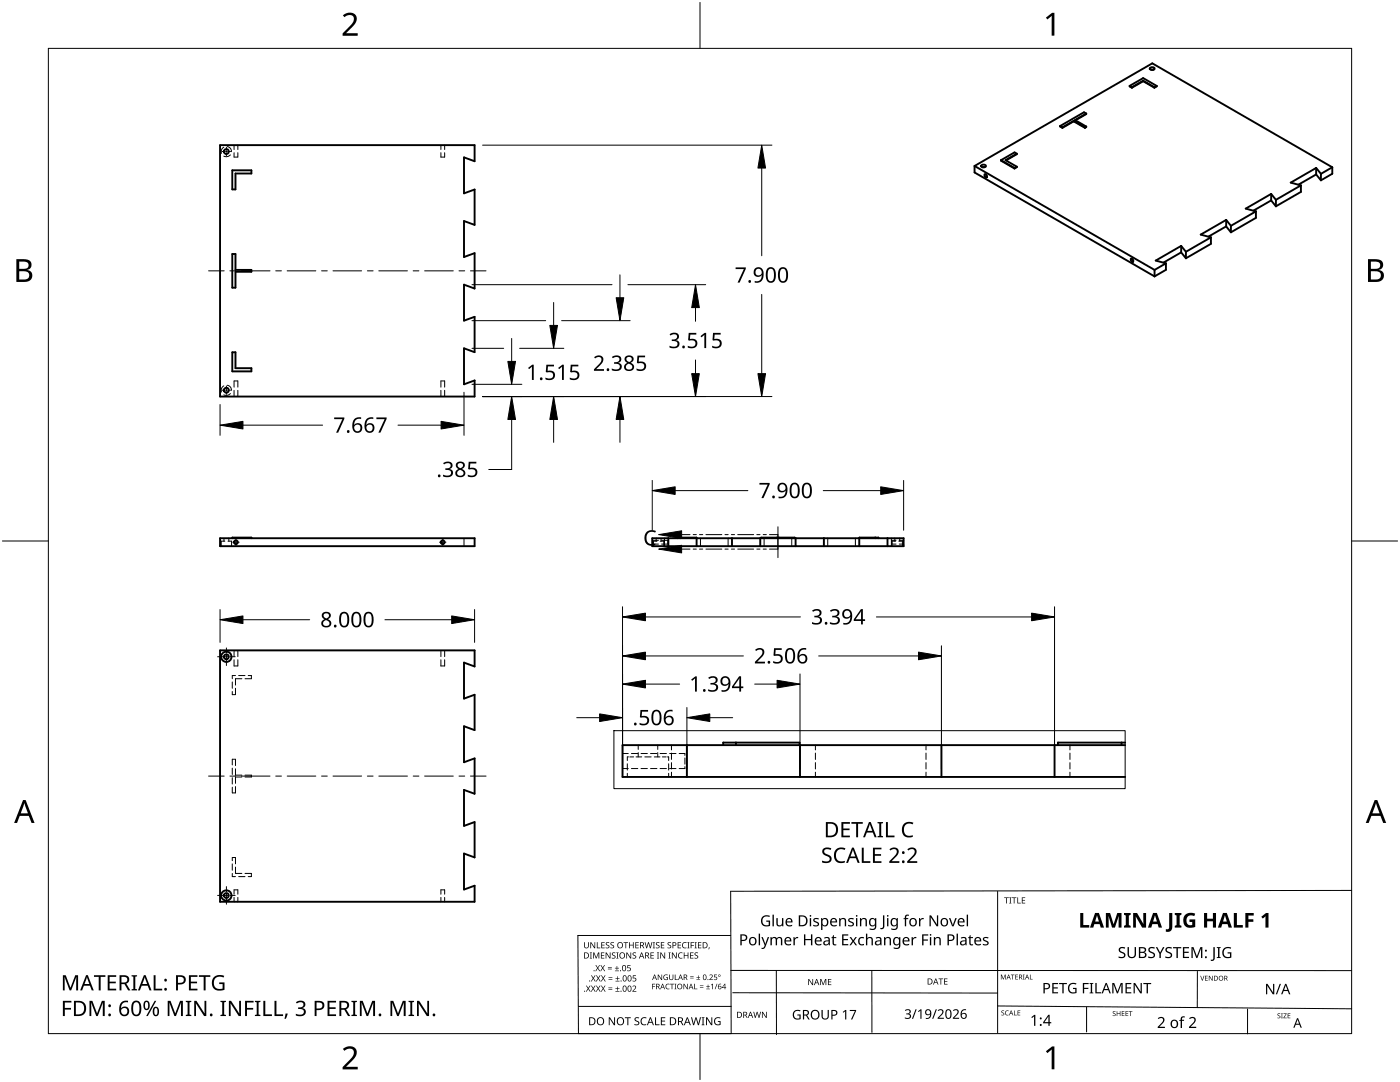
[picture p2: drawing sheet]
<svg xmlns="http://www.w3.org/2000/svg" width="279mm" height="216mm" viewBox="0 0 279 216" stroke-linecap="round" stroke-linejoin="round" font-family="sans-serif">
<g fill="none" stroke="#000" stroke-width=".38">
<path d="M225.4 17.1l.5 .3M225.4 17.1l2.7-1.5 2.7 1.5M225.4 17.1l.5 .4M225.9 17.4v.1M228.1 16.1l2.3 1.3M228.1 16.2l2.3 1.3M228.1 16.1v.1M228.1 16.1l-2.2 1.3M228.1 16.2l-2.2 1.3M229.5 13.5l.2-.1a.48 .48 0 0 1 .7 .3 .59 .59 0 0 1-1 0zM229.7 13.9h.5M230.4 17.4v.1"/>
<path d="M230.8 17.1l-.4 .4M230.8 17.1l-.4 .3M43.9 29h50.8v3.2l-2.1-.8v7.2l2.1-.8v7.1l-2.1-.8v7.2l2.1-.8v7.1l-2.1-.8v7.2l2.1-.8v7.1l-2.1-.8v7.2l2.1-.8v3.2h-50.8zM46.4 34h3.8v.6h-3.2v3.2h-.6zM194.5 33.1v1.3l35.9 20.8M194.5 33.1l35.9 20.8M194.5 33.1l35.5-20.5 35.9 20.8M195.9 33l.1-.1a.52 .52 0 0 1 .8 .2l-.3 .3h-.5l-.2-.3zM196 33.4h.5M196.5 34.8l.4 .2v.4l-.4-.2zM199.8 32l2.7 1.5M199.8 32l2.7 1.6"/>
<path d="M202.5 33.5v.1M202.9 30.7l-2.1 1.3M202.9 33.3l-.4 .3M202.9 30.7l-.4-.3-2.7 1.6M202.9 30.7l-2.2 1.3 2.2 1.3M202.9 33.3l-.4 .2M211.6 25.1l.4 .3M211.6 25.1l.4 .4M212 25.4v.1M214.3 24.1l-2.3 1.3M214.3 24.2l2.2 1.3M214.3 24.2l-2.3 1.3"/>
<path d="M214.3 24.1v.1M214.3 24.1l2.2 1.3M216.5 25.4v.1M216.8 22.7l-2.3 1.3 2.3 1.3M216.8 25.3l-.3 .1M216.8 22.7l-2.2 1.3M216.8 25.3l-.3 .2M216.8 22.7l-.5-.3-4.7 2.7M253.7 38.7l-5.1 2.9 2 .6M253.7 40l-3.6 2M253.7 38.7l.9 1.2M253.7 38.7v1.3"/>
<path d="M253.7 40l.9 1.2M254.6 39.9v1.3M259.6 37v1.3l-5 2.9M259.6 37l-5 2.9M262.7 33.5l-5.1 2.9 2 .6M262.7 34.8l-3.6 2.1M262.7 33.5l.9 1.2M262.7 34.8l.9 1.2M262.7 33.5v1.3M263.6 34.7v1.3M265.9 33.4v1.3l-2.3 1.3M265.9 33.4l-2.3 1.3"/>
<path d="M46.4 50.7h.6v3.2h3.2v.3h-3.2v3.2h-.6zM225.7 51.6l.4 .2v.4l-.4-.2zM230.4 53.9v1.3M232.7 52.5l-2.3 1.4M232.7 52.5v1.3l-2.3 1.4M235.7 49.1v1.3M235.7 50.4l1 1.1M235.7 49.1l1 1.1M235.7 50.4l-3.5 2M235.7 49.1l-5.1 2.9 2.1 .5M236.7 50.2v1.3M241.7 47.4l-5 2.8"/>
<path d="M241.7 47.4v1.3l-5 2.8M244.7 43.9l1 1.2M244.7 43.9v1.3M244.7 45.2l1 1.2M244.7 45.2l-3.5 2M244.7 43.9l-5.1 2.9 2.1 .6M245.7 45.1v1.3M250.6 42.2v1.3l-4.9 2.9M250.6 42.2l-4.9 2.9M46.4 70.3h.6v3.2h3.2v.6h-3.8zM43.9 107.4h50.8v1.6h-50.8zM46.4 107.4v-.1h3.8v.1"/>
<path d="M130.2 107.4h50.1v1.6h-50.1zM133.4 107.4v1.6M135.2 107.4v-.1h3.8v1.7M135.8 107.3v.1M146.1 107.4v1.6M151.7 107.4v1.6M151.9 107.4v-.1h6.7v.1M155.1 107.3v.1M155.4 107.3v.1M158.8 107.4v1.6M164.4 107.4v1.6M174.7 107.3v.1"/>
<path d="M175.3 107.4v-.1h-3.8v1.7M177.1 107.4v1.6M43.9 129.8h50.8v3.2l-2.1-.8v7.2l2.1-.8v7.1l-2.1-.8v7.2l2.1-.8v7.1l-2.1-.8v7.2l2.1-.8v7.1l-2.1-.8v7.2l2.1-.8v3.2h-50.8zM137.1 148.7v6.3M144.3 148.7v-.5h15.3v.5M146.9 148.2v.5M159.7 148.7v6.3M187.9 148.7v6.3M210.5 148.7v6.3M223.8 148.2v.5M224.6 148.2h-13.5v.5M224.6 148.7h-100.4v6.3h100.4"/>
<circle cx="45.2" cy="30.2" r=".5"/>
<circle cx="45.2" cy="77.9" r=".5"/>
<circle cx="47.1" cy="108.2" r=".38"/>
<circle cx="88.4" cy="108.2" r=".38"/>
<circle cx="45.2" cy="131.1" r="1.04"/>
<circle cx="45.2" cy="131.1" r=".5"/>
<circle cx="45.2" cy="178.7" r="1.04"/>
<circle cx="45.2" cy="178.7" r=".5"/>
</g>
<g fill="none" stroke="#000" stroke-width=".2">
<path d="M44.7 29.4a1.02 1.02 0 0 0-.5 1.2M45.3 29.3a.93 .93 0 0 1 .9 1M46 30.9a1.1 1.1 0 0 1-1.3 .3M46.7 29v.8M47.5 29v.8M47.5 30.5v.8h-.8v-.8M88 29v.8M88.7 29v.8M88.7 30.5v.8h-.7v-.8M44.7 77a1.02 1.02 0 0 0-.5 1.2M45.3 76.9a.93 .93 0 0 1 .9 1M46 78.5a1.1 1.1 0 0 1-1.3 .3"/>
<path d="M46.7 77.9v1.2M47.5 77.9v1.2M47.5 77.3v-1.3h-.8v1.3M88 77.9v1.2M88.7 77.9v1.2M88.7 77.3v-1.3h-.7v1.3M44.7 107.4v.6M44.9 108h-.7v1M45.5 108h.7v1M45.7 107.4v.6M47 107.3v.1M92.6 107.4v1.6"/>
<path d="M131 107.4v.6M131.1 108h-.7v1M131.4 107.8h-1.2M131.4 108.6h-1.2M131.8 108h.7v1M131.9 107.4v.6M132 107.8h1.3v.8h-1.3M132.6 107.4v1.6M139.8 107.4v1.6M145.3 107.4v1.6M152.5 107.4v1.6M158 107.4v1.6"/>
<path d="M165.2 107.4v1.6M170.7 107.4v1.6M177.9 107.4v1.6M178.6 107.4v.6M178.8 108h-.8v1M178.8 107.8h-.8v.8h.8M179.4 108h.7v1M179.6 107.4v.6M180.3 107.8h-.8M180.3 108.6h-.8M46.4 136.1v1.2M46.7 129.8v1.2"/>
<path d="M47 134.8h-.6v.6M47 137.3v1.3h-.6v-.6M47.5 129.8v1.2M47.5 131.6v1.3h-.8v-1.3M47.6 134.8h1.3M48.3 135.4h-1.3v1.3M49.5 134.8h.7v.6h-1.3M88 129.8v1.2M88.7 129.8v1.2M88.7 131.6v1.3h-.7v-1.3M46.4 153.3v1.2M46.4 155.2v1.2"/>
<path d="M46.4 152.6v-1.1h.6v1.3M47 153.4v1.3h1.3M47 156.9v1.3h-.6v-1.1M48.3 155h-1.3v1.3M48.9 154.7h1.3v.3h-1.3M124.2 150.4h1.2M124.2 153.4h1.2M125.2 152.4v1.3M125.2 154.3v.7M125.4 151h-.2v.8M126 150.4h1.3M126 153.4h1.3"/>
<path d="M126.4 151h-.7M126.9 151h1.2M127.4 148.7v.8M127.4 150.2v.8M127.9 150.4h1.3M127.9 153.4h1.3M128.7 151h1.3M129.8 150.4h1.3M129.8 153.4h1.3M130.6 151h1.1M131.3 148.7v.8M131.3 150.2v.8"/>
<path d="M131.7 150.4h1.3M131.7 153.4h1.3M132.2 151h.8M133.2 151h.2v.8M133.4 152.4v1.3M133.4 154.3v.7M133.6 150.4h1.3M133.6 153.4h1.3M134 148.7v.9M134 150.3v1.2M134 152.2v1.2M134 154.1v.9"/>
<path d="M135.5 150.4h1.2v.3M136.7 153v.4h-1.2M136.7 151.2v1.3M162.7 148.7v.9M162.7 150.3v1.2M162.7 152.2v1.2M162.7 154.1v.9M184.8 148.7v.9M184.8 150.3v1.2M184.8 152.2v1.2M184.8 154.1v.9M213.5 148.7v.9"/>
<path d="M213.5 150.3v1.2M213.5 152.2v1.2M213.5 154.1v.9M46.4 171.7v-.6h.6v1.3M46.4 172.4v1.2M46.4 174.3v.6h.6M46.7 179.1v.8M47 173v1.3h1.3M47.5 179.1v.8M47.5 178.4v-.8h-.8v.8M47.6 174.9h1.3M48.9 174.3h1.3v.6h-.7"/>
<path d="M88 179.1v.8M88.7 179.1v.8M88.7 178.4v-.8h-.7v.8"/>
</g>
<path d="M122.5 145.8h102.1v11.6h-102.1z" fill="none" stroke="#000" stroke-width=".2"/>
<g fill="none" stroke="#000" stroke-width=".2">
<path d="M44.8 30.2h-.4M45 30.2h.4M45.2 29.4v.5M45.2 30.1v.3M45.2 30.6v.5M45.5 30.2h.5M44.8 77.9h-.4M45 77.9h.4M45.2 77v.5M45.2 77.7v.3M45.2 78.2v.5M45.5 77.9h.5"/>
<path d="M46.5 108.2h.3M47.1 107.6v.3M47.1 108.1v.2M47.1 108.5v.3M47.2 108.2h-.2M47.7 108.2h-.3M87.7 108.2h.4M88.4 107.6v.3M88.4 108.1v.2M88.4 108.5v.3M88.5 108.2h-.3M89 108.2h-.4"/>
<path d="M43.4 131h1.1M45.2 129.3v1M45.2 130.7v.7M45.2 131.8v1M45.5 131h-.7M46.9 131h-1M43.4 178.7h1.1M45.2 176.9v1M45.2 178.3v.7M45.2 179.4v1M45.5 178.7h-.7M46.9 178.7h-1"/>
</g>
<g fill="none" stroke="#000" stroke-width=".2">
<path d="M41.6 54h3.1M45.9 54h1.1M48.2 54h5.7M55 54h1.2M57.3 54h5.7M64.2 54h1.1M66.5 54h5.7M73.3 54h1.2M75.6 54h5.7M82.5 54h1.1M84.7 54h5.8M91.6 54h1.1"/>
<path d="M93.9 54h3.1M155.3 105.1v6.2M44.7 154.9h-3.1M47 154.9h-1.1M53.9 154.9h-5.7M56.2 154.9h-1.2M63 154.9h-5.7M65.3 154.9h-1.1M72.2 154.9h-5.7M74.5 154.9h-1.2M81.3 154.9h-5.7M83.6 154.9h-1.1"/>
<path d="M90.5 154.9h-5.8M92.7 154.9h-1.1M97 154.9h-3.1"/>
</g>
<g fill="none" stroke="#000" stroke-width=".2">
<path d="M96.3 29h57.8M152 33.5v17.5M94.2 56.8h27.9M123.7 54.8v4.6M125.3 56.8h15.5M152 58.8v15.8M92.6 78.3v8.6M94.2 76.7h9.9M94.2 69.5h6.3M94.2 64h14.7M96.3 79.1h57.8M102.1 67.5v4.6"/>
<path d="M103.7 69.5h8.8M110.5 60.4v4.5M112.1 64h13.7M138.8 71.8v2.8M138.8 61.4v2.7M43.9 80.7v6.2M64.4 84.8h-15.9M79.4 84.8h8.6M102.1 80.7v13h-4.6M110.5 83.7v4.6M123.7 83.7v4.6M130.2 95.9v9.9"/>
<path d="M149.3 97.9h-14.6M164.3 97.9h11.5M180.3 95.9v9.9M43.9 121.6v6.6M61.8 123.7h-13.3M76.8 123.7h13.3M94.7 121.6v6.6M124.2 121.1v32.3M128.8 136.5h6.8M128.8 130.9h19.6M128.8 123.1h30.9M155.1 136.5h-4.5"/>
<path d="M159.7 134.5v18.9M183.3 130.9h-19.9M187.9 128.9v24.5M205.9 123.1h-31M210.5 121.1v32.3M115.1 143.2h4.6M137.1 141.2v12.2M146.2 143.2h-4.5"/>
</g>
<g fill="#000" stroke="#000" stroke-width=".2">
<path d="M152 29l.8 4.5h-1.5zM123 59.4h1.5l-.8 4.6zM101.4 72.1h1.5l-.8 4.6zM109.7 64.9h1.6l-.8 4.6zM138.8 56.8l.8 4.6h-1.6zM138 74.6h1.6l-.8 4.5zM151.3 74.6h1.5l-.8 4.5zM43.9 84.8l4.6-.7v1.5zM88 84.1l4.6 .7-4.6 .8zM102.1 79.1l.8 4.6h-1.5zM110.5 79.1l.8 4.6h-1.6zM123.7 79.1l.8 4.6h-1.5z"/>
<path d="M130.2 97.9l4.5-.8v1.6zM175.8 97.1l4.5 .8-4.5 .8zM43.9 123.7l4.6-.8v1.5zM90.1 122.9l4.6 .8-4.6 .7zM124.2 136.5l4.6-.8v1.6zM124.2 130.9l4.6-.8v1.5zM124.2 123.1l4.6-.8v1.6zM155.1 135.7l4.6 .8-4.6 .8zM183.3 130.1l4.6 .8-4.6 .7zM205.9 122.3l4.6 .8-4.6 .8zM119.7 142.4l4.5 .8-4.5 .8zM137.1 143.2l4.6-.8v1.6z"/>
</g>
<g fill="#000">
<path d="M146.8 53.4h2v.2l-1.2 2.8h-.4l1.2-2.7h-1.6zM105.4 73.4l.8-.6h.3v3h-.3v-2.6l-.6 .5zM109 72.8h1.6v.3h-1.2l-.1 .9a1.02 1.02 0 0 1 1.5 .8 1.02 1.02 0 0 1-1.4 1l-.5-.1v-.4a.88 .88 0 0 0 .9 .3 .88 .88 0 0 0 .6-.9 .85 .85 0 0 0-1.3-.4l-.2-.1zM111.4 73.4l.8-.6h.3v3h-.3v-2.6l-.6 .5zM113.9 72.8h1.5v.3h-1.2l-.1 .9 .5-.1a.99 .99 0 0 1 1 1.2 .99 .99 0 0 1-1.3 .7l-.6-.1v-.4a.88 .88 0 0 0 1 .3 .88 .88 0 0 0 .5-.9 .85 .85 0 0 0-1.2-.4l-.2-.1zM118.6 71.3a1.01 1.01 0 0 1 1.1-.4 1.01 1.01 0 0 1 .7 1l-.3 .6-1.1 1.2h1.5v.3h-2v-.3l1.1-1.1a.72 .72 0 0 0 .5-.7 .72 .72 0 0 0-.5-.7l-.8 .3zM122.1 71.2a1.09 1.09 0 0 1 1.1-.3 1.09 1.09 0 0 1 .8 .8 .74 .74 0 0 1-.6 .7 .81 .81 0 0 1 .7 .9 .81 .81 0 0 1-.9 .7l-1.1-.1v-.4a1.08 1.08 0 0 0 1.6-.2 .62 .62 0 0 0-.8-.7h-.3v-.3a.7 .7 0 0 0 .7-.1 .7 .7 0 0 0 .3-.7 .89 .89 0 0 0-1.3 0zM127.2 71h1.5v.3h-1.2v.9l.4-.1a.99 .99 0 0 1 1 1.2 .99 .99 0 0 1-1.3 .7l-.6-.1v-.4a.88 .88 0 0 0 1 .2 .88 .88 0 0 0 .6-.8 .85 .85 0 0 0-1.3-.4l-.2-.1zM133.6 66.7a1.09 1.09 0 0 1 1.1-.4 1.09 1.09 0 0 1 .8 .8 .74 .74 0 0 1-.6 .8 .81 .81 0 0 1 .7 .9 .81 .81 0 0 1-.9 .7l-1.1-.2v-.3a1.08 1.08 0 0 0 1.6-.3 .62 .62 0 0 0-.8-.6h-.3v-.4a.7 .7 0 0 0 .7 0 .7 .7 0 0 0 .3-.7 .89 .89 0 0 0-1.3 0zM137.4 66.4h1.6v.4h-1.2l-.1 .8h.5a.99 .99 0 0 1 1 1.2 .99 .99 0 0 1-1.4 .7l-.5-.2v-.3a.88 .88 0 0 0 .9 .2 .88 .88 0 0 0 .6-.8 .85 .85 0 0 0-1.3-.4l-.2-.1zM139.8 67.1l.8-.7h.3v3.1h-.3v-2.7l-.6 .5zM142.3 66.4h1.5v.4h-1.2v.8a1.02 1.02 0 0 1 1.5 .9 1.02 1.02 0 0 1-1.4 1l-.6-.2v-.3a.88 .88 0 0 0 1 .2 .88 .88 0 0 0 .5-.8 .85 .85 0 0 0-1.2-.4l-.2-.1z"/>
<path d="M66.7 83.3h2v.3l-1.2 2.7h-.4l1.2-2.7h-1.6zM75.1 83.3h2.1v.3l-1.3 2.7h-.4l1.3-2.7h-1.7zM88.4 92.4a1.09 1.09 0 0 1 1.1-.3 1.09 1.09 0 0 1 .8 .8 .74 .74 0 0 1-.6 .7 .81 .81 0 0 1 .7 .9 .81 .81 0 0 1-.9 .7l-1.1-.1v-.4a1.08 1.08 0 0 0 1.6-.3 .62 .62 0 0 0-.8-.6h-.3v-.3a.7 .7 0 0 0 .7-.1 .7 .7 0 0 0 .3-.7 .89 .89 0 0 0-1.3 0zM93.5 92.1h1.6v.4h-1.2l-.1 .9a1.02 1.02 0 0 1 1.5 .8 1.02 1.02 0 0 1-1.4 1l-.5-.1v-.4a.88 .88 0 0 0 .9 .2 .88 .88 0 0 0 .6-.8 .85 .85 0 0 0-1.3-.4l-.2-.1zM151.6 96.4h2v.2l-1.2 2.8h-.4l1.2-2.7h-1.6zM137.9 135.6l.9-.6h.3v3h-.4v-2.6l-.6 .5zM141.3 135.2a1.09 1.09 0 0 1 1.1-.3 1.09 1.09 0 0 1 .8 .8 .74 .74 0 0 1-.6 .7 .81 .81 0 0 1 .7 .9 .81 .81 0 0 1-.9 .7l-1.1-.1v-.4a1.08 1.08 0 0 0 1.6-.2 .62 .62 0 0 0-.8-.7h-.3v-.3a.7 .7 0 0 0 .7-.1 .7 .7 0 0 0 .3-.7 .89 .89 0 0 0-1.3 0zM150.7 129.7a1.01 1.01 0 0 1 1.2-.4 1.01 1.01 0 0 1 .6 1l-.2 .6-1.2 1.1h1.6v.4h-2v-.3l1.1-1.1a.72 .72 0 0 0 .4-.7 .72 .72 0 0 0-.5-.7l-.8 .3zM154.5 129.3h1.5v.4h-1.2l-.1 .9a1.02 1.02 0 0 1 1.5 .8 1.02 1.02 0 0 1-1.4 1l-.5-.1v-.4a.88 .88 0 0 0 1 .2 .88 .88 0 0 0 .5-.8 .85 .85 0 0 0-1.2-.4l-.2-.1zM162.1 121.8a1.09 1.09 0 0 1 1.1-.3 1.09 1.09 0 0 1 .8 .8 .74 .74 0 0 1-.7 .7 .81 .81 0 0 1 .8 .9 .81 .81 0 0 1-.9 .7l-1.1-.1v-.4a1.08 1.08 0 0 0 1.5-.2 .62 .62 0 0 0-.8-.7h-.3v-.3a.7 .7 0 0 0 .8-.1 .7 .7 0 0 0 .2-.7 .89 .89 0 0 0-1.2 0zM165.6 121.8a1.09 1.09 0 0 1 1.1-.3 1.09 1.09 0 0 1 .8 .8 .74 .74 0 0 1-.6 .7 .81 .81 0 0 1 .7 .9 .81 .81 0 0 1-.9 .7l-1.1-.1v-.4a1.08 1.08 0 0 0 1.6-.2 .62 .62 0 0 0-.8-.7h-.3v-.3a.7 .7 0 0 0 .7-.1 .7 .7 0 0 0 .3-.7 .89 .89 0 0 0-1.3 0zM127.8 141.7h1.5v.3h-1.2v.9l.4-.1a.99 .99 0 0 1 1 1.2 .99 .99 0 0 1-1.3 .7l-.6-.1v-.4a.88 .88 0 0 0 1 .3 .88 .88 0 0 0 .6-.9 .85 .85 0 0 0-1.3-.4l-.2-.1z"/>
<path d="M164.2 169.4a1.43 1.43 0 0 1 1.7-.1l-.1 .3-.2-.1a.65 .65 0 0 0-.7-.1 .65 .65 0 0 0-.4 .6l.2 .3a1.25 1.25 0 0 1 1.3 1.3 1.31 1.31 0 0 1-1.9 .5v-.4a1.08 1.08 0 0 0 1.5-.2 1.08 1.08 0 0 0-1.1-.9 .8 .8 0 0 1-.3-1.2zM166.8 169.5a1.69 1.69 0 0 1 1.9-.2l-.1 .3-.8-.2a1.24 1.24 0 0 0-.9 1.7 1.24 1.24 0 0 0 1.7 .7v.3a1.56 1.56 0 0 1-1.9-.4 1.56 1.56 0 0 1-.1-1.9zM167.9 164h1.7v.4h-1.3v.9h1.2v.3h-1.2v1.1h1.3v.4h-1.7zM169.9 164h2.3v.4h-.9v2.7h-.4v-2.7h-1zM172 169.1h.4v2.7h1.3v.4h-1.7zM174.2 169.1h1.7v.4h-1.3v.9h1.2v.4h-1.2v1h1.3v.4h-1.7zM175.1 164h1.1v.3h-.3v2.5h.3v.3h-1.1v-.3h.4v-2.5h-.4zM176.8 164h.4v2.7h1.3v.4h-1.7zM177.5 169.5a1.01 1.01 0 0 1 1.2-.4 1.01 1.01 0 0 1 .6 1l-.2 .6-1.2 1.1h1.6v.4h-2v-.3l1.1-1.1a.72 .72 0 0 0 .4-.7 .72 .72 0 0 0-.4-.7l-.9 .3zM180.4 164.4a1.7 1.7 0 0 1 1.9-.2l-.2 .3a1.19 1.19 0 0 0-1.4 .1 1.19 1.19 0 0 0-.2 1.5 1.15 1.15 0 0 0 1.7 .6v.3a1.56 1.56 0 0 1-1.9-.4 1.56 1.56 0 0 1-.1-1.9zM181.1 169.5a1.01 1.01 0 0 1 1.1-.4 1.01 1.01 0 0 1 .7 1l-.3 .6-1.1 1.1h1.6v.4h-2.1v-.3l1.1-1.1a.72 .72 0 0 0 .5-.7 .72 .72 0 0 0-.5-.7l-.8 .3zM12.6 194.6h.5l1 2.5 .9-2.5h.6v3h-.4v-2.6l-1 2.6h-.3l-1-2.6v2.6h-.3z"/>
<path d="M18.8 194.6h2.2v.3h-.9v2.7h-.4v-2.7h-.9zM21.5 194.6h1.7v.3h-1.3v1h1.2v.3h-1.2v1.1h1.3v.3h-1.7zM26.3 194.6h1.1v.2l-.4 .1v2.4l.4 .1v.2h-1.1v-.2l.3-.1v-2.4l-.3-.1zM30.7 194.6h.3v2.7h1.4v.3h-1.7zM30.9 199.7h.3l-1.7 3h-.3zM37.7 194.6h1.7v.3h-1.3v1h1.2v.3h-1.2v1.1h1.3v.3h-1.7zM39.7 194.6h2.3v.3h-1v2.7h-.4v-2.7h-.9zM42.7 195a1.95 1.95 0 0 1 2.1-.3l-.2 .4a1.25 1.25 0 0 0-1.9 .9 1.25 1.25 0 0 0 1.7 1.3v-.9h-.6v-.4h1v1.5l-.2 .1a1.62 1.62 0 0 1-2.1-.5 1.62 1.62 0 0 1 .2-2.1zM12.6 199.7h1.6v.3h-1.3v1.1h1.3v.4h-1.3v1.2h-.3zM17.9 199.7h.5l1 2.5 .9-2.5h.6v3h-.4v-2.6l-1 2.6h-.3l-1-2.6v2.6h-.3zM33.5 199.7h.5l1 2.5 .9-2.5h.6v3h-.4v-2.6l-1 2.6h-.3l-1-2.6v2.6h-.3zM37.1 199.7h1.1v.2l-.4 .1v2.4l.4 .1v.2h-1.1v-.2l.3-.1v-2.4l-.3-.1z"/>
<path d="M38.8 199.7h.4l1.6 2.5v-2.5h.4v3h-.5l-1.6-2.5v2.5h-.3zM44 199.7h1.1v.2l-.4 .1v2.4l.4 .1v.2h-1.1v-.2l.4-.1v-2.4l-.4-.1zM45.7 199.7h.4l1.6 2.5v-2.5h.4v3h-.5l-1.6-2.5v2.5h-.3zM48.9 199.7h1.7v.3h-1.3v1.1h1.2v.4h-1.2v1.2h-.4zM50.9 199.7h1.1v.2l-.4 .1v2.4l.4 .1v.2h-1.1v-.2l.3-.1v-2.4l-.3-.1zM52.6 199.7h.3v2.7h1.4v.3h-1.7zM54.8 199.7h.4v2.7h1.3v.3h-1.7zM57 202.2l.4 .1-.3 1h-.3zM59.1 200a1.09 1.09 0 0 1 1-.4 1.09 1.09 0 0 1 .8 .8 .74 .74 0 0 1-.6 .8 .81 .81 0 0 1 .8 .9 .81 .81 0 0 1-1 .7l-1.1-.2v-.3a1.08 1.08 0 0 0 1.6-.3 .62 .62 0 0 0-.8-.7h-.3v-.3a.7 .7 0 0 0 .8 0 .7 .7 0 0 0 .2-.8 .89 .89 0 0 0-1.3 0zM65.4 199.7h1.7v.3h-1.3v1h1.2v.3h-1.2v1.1h1.3v.3h-1.7zM70.1 199.7h1.1v.2l-.3 .1v2.4l.3 .1v.2h-1.1v-.2l.4-.1v-2.4l-.4-.1zM71.8 199.7h.6l.9 2.5 1-2.5h.6v3h-.4v-2.6l-1 2.6h-.3l-1-2.6v2.6h-.4z"/>
<path d="M77.9 199.7h.6l.9 2.5 1-2.5h.6v3h-.4v-2.6l-1 2.6h-.3l-1-2.6v2.6h-.4zM81.5 199.7h1.1v.2l-.3 .1v2.4l.3 .1v.2h-1.1v-.2l.4-.1v-2.4l-.4-.1zM83.2 199.7h.5l1.6 2.5v-2.5h.3v3h-.4l-1.6-2.5v2.5h-.4z"/>
<path d="M150.7 53.6a1.11 1.11 0 0 1 1.3 0 1.11 1.11 0 0 1 .4 1.3 1.38 1.38 0 0 1-1.8 1.5v-.3a1.01 1.01 0 0 0 1.1-.2 1.01 1.01 0 0 0 .3-1 .94 .94 0 0 1-1.4 .1 .94 .94 0 0 1 .1-1.4zM150.7 54.3a.7 .7 0 0 0 1.4 0 .7 .7 0 0 0-1.4 0z"/>
<path d="M153.2 53.5a1.05 1.05 0 0 1 1.2 0 1.05 1.05 0 0 1 .4 1.2 1.28 1.28 0 0 1-1.1 1.7 1.37 1.37 0 0 1-.9-1.7l.2-.8zM153.4 53.8a2.23 2.23 0 0 0 .1 2.2 .68 .68 0 0 0 .8-.1 .68 .68 0 0 0 .2-.7 1.17 1.17 0 0 0-.7-1.6z"/>
<path d="M155.6 53.5a1.05 1.05 0 0 1 1.3 0 1.05 1.05 0 0 1 .4 1.2 1.28 1.28 0 0 1-1.2 1.7 1.37 1.37 0 0 1-.8-1.7l.1-.8zM155.9 53.8a2.23 2.23 0 0 0 .1 2.2 .68 .68 0 0 0 .7-.1 .68 .68 0 0 0 .2-.7 1.17 1.17 0 0 0-.6-1.6z"/>
<path d="M124.8 71.2a.88 .88 0 0 1 1.1-.3 .88 .88 0 0 1 .4 1.2l-.4 .3a.87 .87 0 0 1 .6 1.1 .87 .87 0 0 1-1.2 .5 .82 .82 0 0 1-.8-.7 .82 .82 0 0 1 .7-.9l-.2-.1a.77 .77 0 0 1-.2-1.1zM124.9 73.2a.6 .6 0 0 0 1.2 0 .6 .6 0 0 0-1.2 0zM125 71.7a.55 .55 0 0 0 1.1 0 .55 .55 0 0 0-1.1 0z"/>
<path d="M70.7 83.6l.5-.3h.5h.4v.3a1.03 1.03 0 0 0-1.4 1.2 .95 .95 0 0 1 1.5 0 .95 .95 0 0 1-.3 1.4 1.13 1.13 0 0 1-1.3-.1 1.13 1.13 0 0 1-.3-1.3l.1-.7zM70.7 85.4a.66 .66 0 0 0 1.3 0 .66 .66 0 0 0-1.3 0z"/>
<path d="M73.2 83.6l.5-.3h.4h.4v.3a1.03 1.03 0 0 0-1.4 1.2 .95 .95 0 0 1 1.5 0 .95 .95 0 0 1-.3 1.4 1.13 1.13 0 0 1-1.3-.1 1.13 1.13 0 0 1-.3-1.3l.2-.7zM73.1 85.4a.66 .66 0 0 0 1.3 0 .66 .66 0 0 0-1.3 0z"/>
<path d="M91.1 92.4l.8-.3a.75 .75 0 0 1 .9 .6 .75 .75 0 0 1-.6 .9 .87 .87 0 0 1 .6 1.1 .87 .87 0 0 1-1.1 .5 .82 .82 0 0 1-.8-.7 .82 .82 0 0 1 .6-.9l-.1-.1a.77 .77 0 0 1-.3-1.1zM91.2 94.4a.6 .6 0 0 0 1.2 0 .6 .6 0 0 0-1.2 0zM91.4 92.9a.5 .5 0 0 0 1 0 .5 .5 0 0 0-1 0z"/>
<path d="M155.4 96.6a1.06 1.06 0 0 1 1.3-.1 1.06 1.06 0 0 1 .5 1.2 1.43 1.43 0 0 1-1.8 1.7v-.3a1.01 1.01 0 0 0 1-.2 1.01 1.01 0 0 0 .4-1 .94 .94 0 0 1-1.4 .1 .94 .94 0 0 1 0-1.4zM155.5 97.3a.66 .66 0 0 0 1.3 0 .66 .66 0 0 0-1.3 0z"/>
<path d="M158 96.5a1.05 1.05 0 0 1 1.2 0 1.05 1.05 0 0 1 .4 1.2 1.3 1.3 0 0 1-1 1.7 1.22 1.22 0 0 1-1-1.5l.1-.9zM158.2 96.8a2.23 2.23 0 0 0 .1 2.2 .68 .68 0 0 0 .8-.1 .68 .68 0 0 0 .1-.7 1.17 1.17 0 0 0-.6-1.6z"/>
<path d="M160.4 96.5a1.05 1.05 0 0 1 1.2 0 1.05 1.05 0 0 1 .4 1.2 1.28 1.28 0 0 1-1.1 1.7 1.37 1.37 0 0 1-.9-1.7l.2-.8zM160.6 96.8a1.88 1.88 0 0 0 .3 2.3 .71 .71 0 0 0 .7-.9 1.17 1.17 0 0 0-.6-1.6z"/>
<path d="M64.3 122.4l.8-.3a.75 .75 0 0 1 .9 .5 .75 .75 0 0 1-.6 .9 .87 .87 0 0 1 .7 1.2 .87 .87 0 0 1-1.2 .5 .82 .82 0 0 1-.8-.8 .82 .82 0 0 1 .6-.8l-.1-.1a.77 .77 0 0 1-.3-1.1zM64.5 124.4a.6 .6 0 0 0 1.2 0 .6 .6 0 0 0-1.2 0zM64.6 122.9a.5 .5 0 0 0 1 0 .5 .5 0 0 0-1 0z"/>
<path d="M68.1 122.3a1.05 1.05 0 0 1 1.2 0 1.05 1.05 0 0 1 .4 1.1 1.28 1.28 0 0 1-1.1 1.8 1.37 1.37 0 0 1-.9-1.8l.1-.6zM68.3 122.6a2.23 2.23 0 0 0 .1 2.2 .68 .68 0 0 0 .8-.1 .68 .68 0 0 0 .1-.8 1.17 1.17 0 0 0-.6-1.5z"/>
<path d="M70.5 122.3a1.05 1.05 0 0 1 1.2 0 1.05 1.05 0 0 1 .4 1.1 1.28 1.28 0 0 1-1.1 1.8 1.37 1.37 0 0 1-.9-1.8l.2-.7zM70.7 122.6a1.88 1.88 0 0 0 .3 2.3 .71 .71 0 0 0 .7-1 1.17 1.17 0 0 0-.6-1.5z"/>
<path d="M72.9 122.3a1.05 1.05 0 0 1 1.3 0 1.05 1.05 0 0 1 .4 1.1 1.31 1.31 0 0 1-1.1 1.8 1.22 1.22 0 0 1-1-1.6l.1-.8zM73.2 122.6a1.88 1.88 0 0 0 .2 2.3 .71 .71 0 0 0 .8-1 1.17 1.17 0 0 0-.7-1.5z"/>
<path d="M144 135.2a1.06 1.06 0 0 1 1.3-.1 1.06 1.06 0 0 1 .5 1.2 1.42 1.42 0 0 1-1.8 1.7v-.3a1.01 1.01 0 0 0 1-.2 1.01 1.01 0 0 0 .4-1 .94 .94 0 0 1-1.4 .1 .94 .94 0 0 1 0-1.4zM144.1 135.9a.66 .66 0 0 0 1.3 0 .66 .66 0 0 0-1.3 0z"/>
<path d="M147.5 134.9h.4v2.1h.4v.3h-.4v.7h-.4v-.7h-1.4v-.3zM147.5 135.3l-1.1 1.7h1.1z"/>
<path d="M157.1 129.5a1.05 1.05 0 0 1 1.2 0 1.05 1.05 0 0 1 .4 1.2v.2a1.18 1.18 0 0 1-1.1 1.5 1.37 1.37 0 0 1-.9-1.7l.1-.8zM157.3 129.8l-.2 .5v1.1a.6 .6 0 0 0 .6 .7 .6 .6 0 0 0 .6-.7 1.66 1.66 0 0 0-.5-1.8z"/>
<path d="M159.6 129.6l.4-.2 .5-.1h.4v.4a1.03 1.03 0 0 0-1.4 1.1 .96 .96 0 0 1 1.6 .1 .96 .96 0 0 1-.5 1.5 1.09 1.09 0 0 1-1.5-1.3l.1-.8zM159.5 131.4a.66 .66 0 0 0 1.3 0 .66 .66 0 0 0-1.3 0z"/>
<path d="M168.3 121.8a1.11 1.11 0 0 1 1.4 0 1.11 1.11 0 0 1 .4 1.3 1.38 1.38 0 0 1-1.8 1.5v-.3a1.01 1.01 0 0 0 1-.2 1.01 1.01 0 0 0 .4-1 .94 .94 0 0 1-1.4 .1 .94 .94 0 0 1 0-1.4zM168.4 122.5a.66 .66 0 0 0 1.3 0 .66 .66 0 0 0-1.3 0z"/>
<path d="M171.8 121.5h.4v2.1h.4v.3h-.4v.7h-.4v-.7h-1.4v-.3zM171.8 121.9l-1 1.7h1z"/>
<path d="M130.4 141.8a1.05 1.05 0 0 1 1.2 0 1.05 1.05 0 0 1 .4 1.2 1.3 1.3 0 0 1-1 1.7 1.22 1.22 0 0 1-1-1.5l.1-.9zM130.6 142.1l-.2 .5v1.1a.6 .6 0 0 0 .6 .7 .6 .6 0 0 0 .6-.7 1.66 1.66 0 0 0-.4-1.7z"/>
<path d="M132.9 142l.5-.3 .4-.1 .4 .1v.3a1.03 1.03 0 0 0-1.3 1.2 .96 .96 0 0 1 1.5 0 .96 .96 0 0 1-.5 1.5 1.15 1.15 0 0 1-1.2-.3 1.15 1.15 0 0 1-.2-1.2l.1-.7zM132.8 143.8a.7 .7 0 0 0 1.4 0 .7 .7 0 0 0-1.4 0z"/>
<path d="M164.8 164h1a1.52 1.52 0 0 1 1.5 1.6 1.52 1.52 0 0 1-1.6 1.5h-.9zM165.2 164.4v2.3h.4a1.19 1.19 0 0 0 1.2-1.1 1.19 1.19 0 0 0-1.1-1.2z"/>
<path d="M170 169.1h.4l1.2 3.1h-.4l-.4-1h-1.2l-.4 1h-.3zM170.2 169.5l-.5 1.4h1z"/>
<path d="M173.4 164h.4l1.2 3.1h-.4l-.4-1h-1.2l-.4 1h-.4zM173.6 164.4l-.5 1.4h1z"/>
<path d="M17.2 194.6h.3l1.2 3h-.4l-.4-.9h-1.2l-.3 .9h-.4zM17.3 195l-.4 1.3h.9z"/>
<path d="M23.9 194.6h.8a.87 .87 0 0 1 1.1 .6 .87 .87 0 0 1-.6 1.1l.8 1.3h-.4l-.8-1.2h-.6v1.2h-.3zM24.2 194.9v1.1h.5a.58 .58 0 0 0 .7-.5 .58 .58 0 0 0-.7-.6z"/>
<path d="M28.7 194.6h.4l1.1 3h-.4l-.3-.9h-1.2l-.4 .9h-.4zM28.9 195l-.5 1.3h1z"/>
<path d="M35.1 194.6h.8a.92 .92 0 0 1 1.2 .9 1.12 1.12 0 0 1-1.6 .9v1.2h-.4zM35.5 194.9v1.2a.82 .82 0 0 0 1.2-.6 .61 .61 0 0 0-.8-.6z"/>
<path d="M14.8 199.7h.9a1.36 1.36 0 0 1 1.5 1.5 1.41 1.41 0 0 1-1.6 1.5h-.8zM15.1 200v2.4h.5a1.19 1.19 0 0 0 1.2-1.1 1.19 1.19 0 0 0-1.2-1.3z"/>
<path d="M24.2 200l.5-.3h.5h.4v.3a1.03 1.03 0 0 0-1.4 1.2 .96 .96 0 0 1 1.5 .1 .96 .96 0 0 1-.5 1.4 1.09 1.09 0 0 1-1.4-1.3l.1-.9zM24.1 201.8a.7 .7 0 0 0 1.4 0 .7 .7 0 0 0-1.4 0z"/>
<path d="M26.6 199.9a1.05 1.05 0 0 1 1.2 0 1.05 1.05 0 0 1 .4 1.1 1.28 1.28 0 0 1-1.1 1.8 1.37 1.37 0 0 1-.9-1.8l.1-.7zM26.8 200.1a2.23 2.23 0 0 0 .1 2.3 .68 .68 0 0 0 .8-.1 .68 .68 0 0 0 .1-.8 1.17 1.17 0 0 0-.6-1.5z"/>
<path d="M28.9 199.8a.69 .69 0 0 1 .8 0 .69 .69 0 0 1 .2 .8 .69 .69 0 0 1-.6 1 .69 .69 0 0 1-.7-1zM29.1 200l-.2 .6a.4 .4 0 0 0 0 .5 .4 .4 0 0 0 .5 .1l.2-.6a.43 .43 0 0 0 0-.5 .43 .43 0 0 0-.5-.1z"/>
<path d="M30.7 201a.68 .68 0 0 1 .8 0 .68 .68 0 0 1 .2 .8 .69 .69 0 0 1-.6 1 .69 .69 0 0 1-.6-1zM30.9 201.2l-.1 .6a.4 .4 0 0 0 0 .5 .4 .4 0 0 0 .5 .1l.1-.6a.4 .4 0 0 0 0-.5 .4 .4 0 0 0-.5-.1z"/>
<path d="M62.8 199.7h.8a.92 .92 0 0 1 1.1 .9 .92 .92 0 0 1-.9 .9l-.6 .1v1.1h-.4zM63.2 200v1.2a.82 .82 0 0 0 1.1-.6 .61 .61 0 0 0-.7-.6z"/>
<path d="M67.7 199.7h.9a.87 .87 0 0 1 1 .6 .87 .87 0 0 1-.5 1.1l.8 1.3h-.4l-.8-1.2h-.6v1.2h-.4zM68.1 200v1.2h.5a.58 .58 0 0 0 .7-.6 .58 .58 0 0 0-.8-.6z"/>
<circle cx="149.6" cy="56.2" r=".28"/>
<circle cx="108" cy="75.6" r=".27"/>
<circle cx="121.3" cy="73.8" r=".28"/>
<circle cx="136.4" cy="69.2" r=".28"/>
<circle cx="69.5" cy="86.1" r=".27"/>
<circle cx="87.7" cy="95" r=".28"/>
<circle cx="154.4" cy="99.2" r=".28"/>
<circle cx="66.9" cy="124.9" r=".28"/>
<circle cx="140.6" cy="137.8" r=".28"/>
<circle cx="153.5" cy="132.2" r=".28"/>
<circle cx="164.9" cy="124.4" r=".28"/>
<circle cx="126.8" cy="144.5" r=".28"/>
<circle cx="180.3" cy="172" r=".28"/>
<circle cx="180.3" cy="170.1" r=".28"/>
<circle cx="33.1" cy="197.4" r=".28"/>
<circle cx="33.1" cy="195.6" r=".28"/>
<circle cx="21.9" cy="202.5" r=".28"/>
<circle cx="21.9" cy="200.7" r=".28"/>
<circle cx="42.2" cy="202.5" r=".27"/>
<circle cx="75.8" cy="202.5" r=".27"/>
<circle cx="86.6" cy="202.5" r=".27"/>
</g>
<path d="M129 106.2a1.7 1.7 0 0 1 1.9-.2l-.1 .3a1.19 1.19 0 0 0-1.5 .1 1.19 1.19 0 0 0-.2 1.5 1.15 1.15 0 0 0 1.7 .5v.4a1.56 1.56 0 0 1-1.9-.4 1.56 1.56 0 0 1-.1-1.9z" fill="#000"/>
<g fill="none" stroke="#000" stroke-width=".2">
<path d="M137.7 109.6h-1.7M137.7 106.7h-1.7M139 109.6h-.7M139 106.7h-.7M140.2 109.6h-.6M140.2 106.7h-.6M144.1 109.6h-3.2M144.1 106.7h-3.2M145.3 109.6h-.6M145.3 106.7h-.6M146.6 109.6h-.6M146.6 106.7h-.6"/>
<path d="M150.4 109.6h-3.2M150.4 106.7h-3.2M151.7 109.6h-.7M151.7 106.7h-.7M152.9 109.6h-.6M152.9 106.7h-.6M153.6 106.7h1.6v2.9h-1.6"/>
</g>
<path d="M131.5 109.6l4.5-.8v1.5zM131.5 106.7l4.5-.8v1.5z" fill="#000" stroke="#000" stroke-width=".2"/>
<path d="M9.7 9.7h260v196.5h-260z" fill="none" stroke="#000" stroke-width=".2"/>
<path d="M139.7 .5v9.2M.5 108h9.2M269.7 108h9.2M139.7 206.2v9.2" fill="none" stroke="#000" stroke-width=".2"/>
<g fill="#000">
<path d="M68.4 3.1a1.64 1.64 0 0 1 2.8 .4 2.52 2.52 0 0 1-1.2 2.2l-.9 .9h2.3v.5h-3v-.4l1.2-1.2a1.95 1.95 0 0 0 .9-2.2 1.23 1.23 0 0 0-1.8 .1zM208.7 3.5l1.3-.9h.4v4.5h-.5v-4l-.9 .8zM68.4 209.3a1.64 1.64 0 0 1 2.8 .4 2.52 2.52 0 0 1-1.2 2.2l-.9 1h2.3v.5h-3v-.5l1.2-1.2a1.95 1.95 0 0 0 .9-2.1 1.23 1.23 0 0 0-1.8 .1zM208.7 209.8l1.3-1h.4v4.6h-.5v-4l-.9 .7z"/>
<path d="M3.3 51.7h1.3a1.28 1.28 0 0 1 1.7 1.3 1.04 1.04 0 0 1-.9 .9 1.23 1.23 0 0 1 1 1.5 1.23 1.23 0 0 1-1.5 .9h-1.6zM3.8 54.1v1.7h1a.86 .86 0 0 0 1-.9 .86 .86 0 0 0-1.1-.8zM3.8 52.2v1.4h.9a.78 .78 0 0 0 1-.7 .78 .78 0 0 0-1.1-.7z"/>
<path d="M273 51.7h1.3a1.28 1.28 0 0 1 1.7 1.3 1.04 1.04 0 0 1-.8 .9 1.23 1.23 0 0 1 1 1.5 1.23 1.23 0 0 1-1.6 .9h-1.6zM273.6 54.1v1.7h.9a.86 .86 0 0 0 1.1-.9 .86 .86 0 0 0-1.1-.8zM273.6 52.2v1.4h.8a.78 .78 0 0 0 1-.7 .78 .78 0 0 0-1.1-.7z"/>
<path d="M4.6 159.6h.5l1.8 4.6h-.6l-.6-1.4h-1.8l-.5 1.4h-.6zM4.8 160.2l-.7 2.1h1.5z"/>
<path d="M274.3 159.6h.6l1.7 4.6h-.6l-.5-1.4h-1.8l-.6 1.4h-.5zM274.6 160.2l-.7 2.1h1.4z"/>
</g>
<path d="M199.1 177.9v28.2M269.7 177.7l-123.9 .1 .1 28.4h-30.5l-.1-19.5h30.5M145.9 193.6l123.8 .1M146.2 198.1l52.9 .1M154.9 193.6l.1 12.8M174 193.6v12.4M239 193.8l-.1 7.3M145.9 200.8h-30.5M199.1 200.7l70.6 .6M216.8 201v4.9M249 201.3v5" fill="none" stroke="#000" stroke-width=".2"/>
<g fill="#000">
<path d="M116.6 188h.1v.8a.32 .32 0 0 0 .3 .3 .32 .32 0 0 0 .3-.3v-.8h.2v.8a.47 .47 0 0 1-.5 .4 .47 .47 0 0 1-.4-.4zM116.9 196.7h.2l.3 .4 .3-.4h.2l-.4 .5 .4 .7h-.2l-.3-.5-.3 .5h-.2l.4-.7zM117.7 190h.4l-.1 .2v.9l.1 .2h-.4l.2-.2v-.9zM117.8 188h.2l.6 1v-1h.2v1.2h-.2l-.7-1 .1 1h-.2zM117.9 196.7h.2l.3 .4 .3-.4h.2l-.4 .5 .4 .7h-.2l-.3-.5-.3 .5h-.2l.4-.7zM117.9 194.6h.2l.3 .5 .3-.5h.2l-.4 .6 .4 .6h-.2l-.3-.5-.3 .5h-.2l.4-.6zM118.4 190h.2l.4 1 .4-1h.2v1.3h-.2l.1-1.1-.5 1.1h-.1l-.4-1.1v1.1h-.1zM119.1 188h.2v1.1h.5v.1h-.7zM118.8 192.6h.2l.3 .5 .3-.5h.1l-.3 .6 .4 .6h-.2l-.3-.5-.3 .5h-.2l.4-.6zM118.9 196.7h.2l.3 .4 .3-.4h.2l-.4 .5 .4 .7h-.2l-.3-.5-.3 .5h-.2l.4-.7zM118.9 194.6h.2l.3 .5 .3-.5h.2l-.4 .6 .4 .6h-.2l-.3-.5-.3 .5h-.2l.4-.6zM119.9 190h.7v.2h-.5v.4h.5v.1h-.5v.4h.5v.2h-.7z"/>
<path d="M120 188h.7v.1h-.5v.4h.5v.1h-.5v.5h.5v.1h-.7zM119.8 192.6h.2l.3 .5 .3-.5h.1l-.3 .6 .4 .6h-.2l-.3-.5-.3 .5h-.2l.4-.6zM119.9 196.7h.2l.3 .4 .3-.4h.1l-.3 .5 .4 .7h-.2l-.3-.5-.3 .5h-.2l.4-.7zM119.9 194.6h.2l.3 .5 .3-.5h.2l-.4 .6 .4 .6h-.2l-.3-.5-.3 .5h-.2l.4-.6zM121.3 193.3h.8v.1h-.8zM121.3 193h.8v.1h-.8zM121.4 197.4h.8v.1h-.8zM121.4 197.1h.8v.1h-.8zM121.4 195.3h.8v.2h-.8zM121.4 195h.8v.1h-.8zM120.9 188.1l.5-.1 .2 .1v.1a.25 .25 0 0 0-.4-.1 .25 .25 0 0 0 0 .4 .42 .42 0 0 1 .4 .5 .42 .42 0 0 1-.7 .2v-.2l.1 .1a.27 .27 0 0 0 .5-.2 .27 .27 0 0 0-.4-.3l-.2-.2zM120.9 190h.1l.7 1.1v-1.1h.1v1.3h-.1l-.7-1v1h-.1z"/>
<path d="M121.9 188.1l.4-.1 .2 .1v.1a.25 .25 0 0 0-.4-.1 .25 .25 0 0 0 0 .4 .42 .42 0 0 1 .5 .5 .42 .42 0 0 1-.7 .2l-.1-.2 .2 .1a.27 .27 0 0 0 .4-.2 .27 .27 0 0 0-.3-.3l-.3-.2zM122.7 193.7h.8v.1h-.8zM122.8 197.8h.8v.1h-.8zM122.8 195.7h.8v.1h-.8zM122.2 190.2l.4-.2 .2 .1v.1a.25 .25 0 0 0-.4-.1 .25 .25 0 0 0 0 .4l.4 .2v.3l-.2 .3-.5-.1v-.1h.2a.27 .27 0 0 0 .4-.1 .27 .27 0 0 0-.4-.3l-.2-.2zM123.1 192.8h.1v.3h.3v.1h-.3v.4h-.1v-.4h-.4v-.1h.4zM123.2 196.9h.1v.3h.3v.1h-.3v.4h-.1v-.4h-.4v-.1h.4zM123.2 194.8h.1v.4h.3v.1h-.3v.3h-.1v-.3h-.4v-.1h.4zM123 190h.4l-.1 .2v.9l.1 .2h-.4l.1-.2v-.9zM124.4 188h.9v.1h-.3v1.1h-.2v-1.1h-.4zM125.2 192.6h.6v.1h-.5v.4a.4 .4 0 0 1 .6 .1 .4 .4 0 0 1-.2 .6 .4 .4 0 0 1-.6-.2 .31 .31 0 0 0 .6 .1 .31 .31 0 0 0-.2-.5l-.3-.1zM125 190h.2l.6 1.1v-1.1h.2v1.3h-.2l-.7-1v1h-.1z"/>
<path d="M125.5 188h.2v.5h.6v-.5h.2v1.2h-.2v-.5h-.6v.5h-.2zM126.3 194.6h.6v.2h-.5v.3a.4 .4 0 0 1 .6 .2 .4 .4 0 0 1-.2 .5 .4 .4 0 0 1-.6-.2 .31 .31 0 0 0 .5 .1 .31 .31 0 0 0-.1-.5h-.3zM126.3 190.2l.4-.2 .3 .1-.1 .1a.25 .25 0 0 0-.4-.1 .25 .25 0 0 0 0 .4l.4 .2 .1 .3-.3 .3-.5-.1v-.1h.2a.27 .27 0 0 0 .4-.1 .27 .27 0 0 0-.3-.3l-.3-.2zM126.2 196.8a.44 .44 0 0 1 .7 0 .44 .44 0 0 1-.3 .7l-.2 .2h.6v.2h-.8l.3-.5a.33 .33 0 0 0 .3-.3 .33 .33 0 0 0-.3-.3l-.2 .1zM126.8 188h.7v.1h-.6v.4h.5v.1h-.5v.5h.6v.1h-.7zM128.7 188h.1l.3 1 .2-1h.2l.3 1 .2-1h.2l-.3 1.2h-.2l-.3-1-.3 1h-.1zM130.1 196.3h.7v.1h-.5v.4h.4v.1h-.4v.5h-.2zM129.8 190h.7v.2h-.5v.4h.5v.1h-.5v.4h.5v.2h-.7zM130.3 188h.4l-.1 .1v1l.1 .1h-.4l.1-.1v-1zM131.1 190h.4l-.1 .2v.9l.1 .2h-.4l.1-.2v-.9zM131 188.1l.4-.1 .2 .1v.1a.25 .25 0 0 0-.4-.1 .25 .25 0 0 0 0 .4 .42 .42 0 0 1 .4 .5 .42 .42 0 0 1-.7 .2v-.2l.1 .1a.27 .27 0 0 0 .5-.2 .27 .27 0 0 0-.4-.3l-.2-.2zM131.3 194.5h.1l.6 .9v-.9h.1v1.1h-.1l-.6-1v1h-.1z"/>
<path d="M131.9 188h.7v.1h-.6v.4h.5v.1h-.5v.5h.6v.1h-.7zM131.8 190h.2l.6 1.1v-1.1h.1v1.3h-.1l-.7-1v1h-.1zM132.5 194.6l.4-.2 .4 .1-.1 .1a.45 .45 0 0 0-.7 .4 .45 .45 0 0 0 .7 .4v-.3h-.3v-.1h.4v.5a.6 .6 0 0 1-.8-.1 .6 .6 0 0 1 0-.8zM133 196.4l.3-.1h.3v.2l-.3-.1a.44 .44 0 0 0-.3 .6 .44 .44 0 0 0 .6 .2 .52 .52 0 0 1-.7 0 .52 .52 0 0 1 .1-.8zM133.4 190h.5l-.2 .2v.9l.2 .2h-.5l.2-.2v-.9zM133.3 188.1l.4-.1 .2 .1v.1a.25 .25 0 0 0-.4-.1 .25 .25 0 0 0 0 .4 .4 .4 0 0 1 .5 .3 .4 .4 0 0 1-.3 .5 .4 .4 0 0 1-.5-.3l.2 .1a.27 .27 0 0 0 .4-.2 .27 .27 0 0 0-.4-.3l-.2-.2zM133.7 196.3h.8v.1h-.3v1h-.2v-1h-.3zM133.5 194.5h.2v.7a.28 .28 0 0 0 .3 .2 .28 .28 0 0 0 .2-.2v-.7h.2v.7a.42 .42 0 0 1-.4 .4 .42 .42 0 0 1-.5-.4zM134.7 194.5h.1v.9h.5v.2h-.6zM134.6 196.3h.4l-.1 .1v.9l.1 .1h-.4l.1-.1v-.9zM134.1 190h.2l.6 1.1v-1.1h.2v1.3h-.2l-.7-1v1h-.1zM135.5 190.2l.4-.2 .3 .1v.1a.49 .49 0 0 0-.7 .5 .49 .49 0 0 0 .7 .4 .52 .52 0 0 1-.7 .1 .52 .52 0 0 1-.2-.6z"/>
<path d="M135.2 188h.7v.1h-.5v.4h.5v.1h-.5v.5h.5v.1h-.7zM136.3 188.2l.4-.2 .3 .1v.1a.49 .49 0 0 0-.7 .4 .49 .49 0 0 0 .7 .5 .53 .53 0 0 1-.7 0 .53 .53 0 0 1-.2-.7zM136.4 196.3h.2l.5 .9v-.9h.2v1.1h-.2l-.6-.9v.9h-.1zM136.5 190h.1v.6h.6v-.6h.2v1.3h-.2v-.6h-.6v.6h-.1zM137.2 188h.4l-.1 .1v1l.1 .1h-.4l.1-.1v-1zM137.7 195.1h.7v.1h-.7zM137.7 194.8h.7v.1h-.7zM137.8 188h.7v.1h-.5v.5h.5v.1h-.5v.5h-.2zM137.7 190h.7v.2h-.5v.4h.5v.1h-.5v.4h.5v.2h-.7zM138.5 196.3h.2v1h.5v.1h-.7zM139 195.4h.7v.2h-.7zM138.6 188h.5l-.2 .1v1l.2 .1h-.5l.2-.1v-1z"/>
<path d="M138.7 190.2l.4-.2 .2 .1v.1a.25 .25 0 0 0-.4-.1 .25 .25 0 0 0 0 .4l.4 .2v.3l-.2 .3-.5-.1v-.1h.2a.27 .27 0 0 0 .4-.1 .27 .27 0 0 0-.4-.3l-.2-.2zM139.3 194.6h.1v.4h.3v.1h-.3v.3h-.1v-.3h-.3v-.1h.3zM139.7 197h.7v.1h-.7zM139.7 196.6h.7v.2h-.7zM139.3 188h.7v.1h-.6v.4h.5v.1h-.5v.5h.6v.1h-.7zM140.9 197.3h.8v.1h-.8zM141.3 196.5h.1v.3h.3v.1h-.3v.3h-.1v-.3h-.4v-.1h.4zM141.5 189h.1l-.2 .4zM141.6 194.6a.39 .39 0 0 1 .6 0 .39 .39 0 0 1-.2 .6l-.3 .2h.6v.2h-.7l.2-.4a.29 .29 0 0 0 .3-.4 .29 .29 0 0 0-.4-.2zM141.9 196.5l.4-.2v1.1h-.1v-1l-.2 .2zM142.5 194.5h.6v.1h-.5v.3h.2a.36 .36 0 0 1 .3 .5 .36 .36 0 0 1-.6 0 .28 .28 0 0 0 .4 0 .28 .28 0 0 0-.1-.4h-.3zM143 196.3h.2l-.4 1.1h-.2z"/>
<path d="M151.9 187h.3l.5 1.4 .5-1.4h.3l-.8 2-.4 .4-.3-.1v-.2h.4l.2-.5zM152.2 182.9l.3-.2 .7-.1 .5 .1-.2 .3a.9 .9 0 0 0-1.3 .7 .9 .9 0 0 0 1.2 .9v-.7h-.5v-.2h.8v1.1a1.19 1.19 0 0 1-1.6-.3 1.19 1.19 0 0 1 .1-1.6zM154.9 183.2h.3v1.1a.44 .44 0 0 0 .6 .3 .44 .44 0 0 0 .3-.6v-.8h.2v1.6h-.2v-.2a.63 .63 0 0 1-.7 .2 .63 .63 0 0 1-.5-.5zM153.8 187h.2v.2a.62 .62 0 0 1 1 0 .58 .58 0 0 1 .7-.2 .58 .58 0 0 1 .4 .6v1h-.2v-1a.4 .4 0 0 0-.5-.4 .4 .4 0 0 0-.3 .5v.9h-.3v-1a.41 .41 0 0 0-.5-.4 .41 .41 0 0 0-.3 .6v.8h-.2zM158.4 187h.2v.3l.3-.3h.4v.2h-.4l-.2 .3-.1 1.1h-.2zM161.6 183.2h.3v1.6h-.3zM160.5 186.4h.2v1h1.1v-1h.3v2.2h-.3v-1h-1.1v1h-.2zM161.3 195.4h.2l.6 1v-1h.2v1.2h-.2l-.7-1 .1 1h-.2zM162.4 183.3l.4-.1 .6 .1-.1 .2-.3-.1a.26 .26 0 0 0-.4 .1 .26 .26 0 0 0 .2 .3l.6 .3 .1 .3a.75 .75 0 0 1-1.2 .4v-.3l.4 .1a.32 .32 0 0 0 .5-.1 .32 .32 0 0 0-.4-.4l-.2-.1a.41 .41 0 0 1-.2-.7zM163.7 195.4h.2l.4 .9 .4-.9h.2v1.2h-.1v-1.1l-.4 1.1h-.2l-.4-1.1v1.1h-.1zM165.2 195.4h.7v.1h-.5v.4h.5v.1h-.5v.4h.5v.2h-.7zM166.3 186.6h.1v.4h.5v.2h-.5v1.1l.2 .1h.3v.2a.48 .48 0 0 1-.8-.5v-.9h-.2v-.1l.3-.1z"/>
<path d="M167.5 183.2h.2v.2a.63 .63 0 0 1 .7-.2 .63 .63 0 0 1 .5 .6v1h-.3v-1a.44 .44 0 0 0-.5-.4 .44 .44 0 0 0-.4 .6v.8h-.2zM168.1 186.4h1.2v.3h-1v.7h.9v.2h-.9v.8h1v.2h-1.2zM169.6 187h.3l.4 .6 .4-.6h.3l-.6 .8 .6 .8h-.3l-.4-.6-.5 .6h-.3l.6-.8zM169.4 183.3l.3-.1 .7 .1-.1 .2-.3-.1a.26 .26 0 0 0-.5 .1 .26 .26 0 0 0 .3 .3l.5 .3 .1 .3a.75 .75 0 0 1-1.1 .4v-.3l.4 .1a.32 .32 0 0 0 .5-.1 .32 .32 0 0 0-.4-.4l-.2-.1a.41 .41 0 0 1-.2-.7zM170.8 183.2h.3v1.6h-.3zM171.5 187.2l.6-.2h.4l-.1 .3a.6 .6 0 0 0-.9 .5 .6 .6 0 0 0 .9 .5v.3l-.4 .1a.88 .88 0 0 1-.7-.6 .88 .88 0 0 1 .2-.9zM171.6 183.2h.2l.1 .2a.63 .63 0 0 1 .7-.2 .63 .63 0 0 1 .4 .6v1h-.3v-1a.44 .44 0 0 0-.5-.4 .44 .44 0 0 0-.3 .6v.8h-.3zM172.8 186.3h.3v.9a.63 .63 0 0 1 .7-.2 .63 .63 0 0 1 .4 .6v1h-.3v-1a.44 .44 0 0 0-.5-.4 .44 .44 0 0 0-.3 .6v.8h-.3zM176.2 182.7h.3v2.1a.56 .56 0 0 1-.8 .6v-.3l.3 .1 .2-.3zM177 183.2h.3v1.6h-.3zM176.4 187h.2l.1 .2a.63 .63 0 0 1 .7-.2 .63 .63 0 0 1 .4 .6v1h-.3v-1a.44 .44 0 0 0-.5-.4 .44 .44 0 0 0-.3 .6v.8h-.3zM180.7 182.6l.3-.1h.4v.3l-.4-.1-.1 .2-.1 .3h.5v.2h-.5v1.4h-.2v-1.4h-.3l.3-.2z"/>
<path d="M181.9 187h.3v.3l.3-.3h.4v.2h-.4l-.2 .3-.1 1.1h-.3zM183.4 183.2h.2l.1 .3 .3-.3h.4l-.1 .2h-.3l-.3 .3v1.1h-.3zM184 186.4h1.2v.3h-.9v.8h.9v.2h-.9v.9h-.3zM185.6 187h.2v1.6h-.2zM185.5 182.7h.3l1.2 1.8v-1.8h.2v2.1h-.3l-1.2-1.8 .1 1.8h-.3zM186.4 187h.2v.2a.63 .63 0 0 1 .7-.2 .63 .63 0 0 1 .5 .6v1h-.3v-1a.44 .44 0 0 0-.6-.4 .44 .44 0 0 0-.3 .6v.8h-.2zM187.3 195.2h.9v.2h-.4v1.1h-.1v-1.1h-.4zM188.4 195.2h.7v.2h-.5v.4h.5v.1h-.5v.4h.5v.2h-.7zM189.4 183.2h.3l.5 1.4 .5-1.4h.2l-.6 1.6h-.3zM193.5 186.6h.2v.4h.5v.2h-.5v1.1l.2 .1h.3l-.1 .2a.48 .48 0 0 1-.7-.5v-.9h-.2v-.1l.2-.1zM196.2 187.1l.4-.1 .7 .1-.1 .2-.4-.1a.26 .26 0 0 0-.4 .1 .26 .26 0 0 0 .3 .3l.5 .3 .1 .3a.75 .75 0 0 1-1.2 .4v-.3l.4 .1a.32 .32 0 0 0 .6-.2 .32 .32 0 0 0-.4-.3l-.2-.1a.41 .41 0 0 1-.3-.7zM199.8 194.5h.1l.3 .8 .3-.8h.2v.9h-.1v-.8l-.4 .8-.3-.8v.8h-.1z"/>
<path d="M200.4 179.1h.9v.1h-.4v1.1h-.1v-1.1h-.4zM201.4 179.1h.5l-.2 .1v1l.2 .1h-.5l.2-.1v-1zM201.7 194.5h.8v.1h-.3v.8h-.2v-.8h-.3zM201.9 179.1h.9v.1h-.3v1.1h-.2v-1.1h-.4zM203 179.1h.2v1h.5v.2h-.7zM202.6 194.5h.6v.1h-.5v.3h.4v.1h-.4v.3h.5v.1h-.6zM204.1 194.5h.4l-.1 .1v.7l.1 .1h-.4l.2-.1v-.7zM203.9 179.1h.7v.1h-.5v.4h.5v.1h-.5v.4h.5v.2h-.7zM205.5 194.5h.2v.8h.4v.1h-.6zM210 196.1h1.2v.3h-.9v.6h.8v.2h-.8v.8h.9v.2h-1.2zM211.4 196.1h1.5v.3h-.6v1.8h-.3v-1.8h-.6zM213.4 196.4l.4-.2 .6-.1 .4 .1-.1 .3a.86 .86 0 0 0-1.3 .6 .86 .86 0 0 0 1.2 .9v-.6h-.5v-.3h.8v1a1.13 1.13 0 0 1-1.5-.2 1.13 1.13 0 0 1 0-1.5z"/>
<path d="M215.6 182.2h.6v2.4h1.2v.5h-1.8zM216.1 196.1h1.2v.3h-.9v.7h.8v.2h-.8v.9h-.3zM217.4 196.1h.8v.2l-.2 .1v1.6l.2 .1v.1h-.8v-.1l.3-.1v-1.6l-.3-.1zM218.6 196.1h.3v1.9h.9v.2h-1.2zM220.7 182.2h.8l.7 2.2 .8-2.2h.8v2.9h-.6l.1-2.3-.8 2.3h-.6l-.7-2.3 .1 2.3h-.6zM222 196.1h.4l.6 1.7 .7-1.7h.3v2.1h-.2v-1.8l-.7 1.8h-.2l-.7-1.8v1.8h-.2zM223.4 189.2a1.03 1.03 0 0 1 1.2-.1l-.1 .2-.3-.1a.41 .41 0 0 0-.7 .2 .41 .41 0 0 0 .5 .6 .66 .66 0 0 1 .6 .8 .66 .66 0 0 1-1 .4l-.4-.1v-.3l.5 .2a.43 .43 0 0 0 .6-.4 .43 .43 0 0 0-.5-.4 .63 .63 0 0 1-.4-1zM224.3 182.2h1.3v.3l-.3 .2v1.9l.3 .1v.4h-1.3v-.4l.4-.1v-1.9l-.4-.2zM224.6 196.1h1.2v.3h-.9v.6h.8v.2h-.8v.8h.9v.2h-1.2zM225 189h.3v1.4a.57 .57 0 0 0 .6 .6 .57 .57 0 0 0 .5-.6v-1.4h.3v1.4a.84 .84 0 0 1-.8 .8 .84 .84 0 0 1-.9-.8zM226.2 196.1h.3l1.1 1.8v-1.8h.3v2.1h-.3l-1.1-1.7v1.7h-.3zM226.1 182.2h.8l1.3 2.2v-2.2h.5v2.9h-.8l-1.2-2.2v2.2h-.6z"/>
<path d="M228.2 196.1h1.5v.3h-.6v1.8h-.3v-1.8h-.6zM229.3 189.2a1.03 1.03 0 0 1 1.2-.1l-.1 .2-.3-.1a.41 .41 0 0 0-.7 .2 .41 .41 0 0 0 .5 .6 .66 .66 0 0 1 .6 .8 .66 .66 0 0 1-.9 .4l-.5-.1v-.3l.5 .2a.43 .43 0 0 0 .6-.4 .43 .43 0 0 0-.5-.4 .63 .63 0 0 1-.4-1zM230.7 189h.3l.5 1.1 .6-1.1h.3l-.7 1.3v.9h-.3v-.9zM233.3 182.2h.7v2.7a.88 .88 0 0 1-1 1h-.3v-.5a.44 .44 0 0 0 .5 0 .44 .44 0 0 0 .1-.5zM232.7 189.2a1.03 1.03 0 0 1 1.2-.1l-.1 .2-.3-.1a.41 .41 0 0 0-.6 .2 .41 .41 0 0 0 .4 .6 .66 .66 0 0 1 .6 .8 .66 .66 0 0 1-.9 .4l-.5-.1v-.3l.5 .2a.43 .43 0 0 0 .7-.4 .43 .43 0 0 0-.6-.4 .63 .63 0 0 1-.4-1zM234.1 189h1.6v.2h-.6v2h-.3v-2h-.7zM234.5 182.2h1.3v.3l-.4 .2v1.9l.4 .1v.4h-1.3v-.4l.3-.1v-1.9l-.3-.2zM236.1 189h1.2v.2h-1v.7h.9v.2h-.9v.8h1v.3h-1.2zM236.6 182.5l.6-.3h.9l.4 .1-.2 .5a1 1 0 0 0-1.5 .4 1 1 0 0 0 .7 1.4h.4v-.6h-.5v-.5h1.1v1.5h-.2a1.54 1.54 0 0 1-2-.5 1.54 1.54 0 0 1 .3-2zM237.8 189h.4l.7 1.8 .7-1.8h.4v2.2h-.3v-1.9l-.7 1.9h-.3l-.7-1.9v1.9h-.2zM239.5 194.7h.2l.2 .8 .3-.8h.2l-.4 1h-.1zM240.5 194.7h.5v.1h-.4v.3h.4v.1h-.4v.4h.4v.1h-.5z"/>
<path d="M242.2 189h.2v2.1a.56 .56 0 0 1-.8 .6v-.2h.4l.1-.3zM241.2 194.7h.2l.5 .8v-.8h.1v1h-.1l-.5-.8v.8h-.2zM240.3 182.2h.6v1.1h1.2v-1.1h.6v2.9h-.6v-1.3h-1.2v1.3h-.6zM242.8 189h.8v.1l-.2 .1v1.8h.2v.2h-.8v-.2h.3v-1.8l-.3-.1zM244.2 189.3l.4-.3h.6l.5 .1-.1 .2a.9 .9 0 0 0-1.4 .7 .9 .9 0 0 0 1.3 .9v-.6h-.5v-.3h.7v1.1a1.19 1.19 0 0 1-1.5-.2 1.19 1.19 0 0 1 0-1.6zM246.2 182.2h.7v2.4h1.1v.5h-1.8zM248.5 182.2h1.7v.5h-1.1v.7h1v.5h-1v1.2h-.6zM251.7 182.9l1-.7h.5v2.9h-.7l.1-2.3-.6 .5zM252.7 196.3h.3l1.1 1.7v-1.7h.2v2.1h-.3l-1.1-1.7v1.7h-.2zM255.4 196.3h.2l-.7 2.1h-.3zM121.5 203h.2l.9 1.3v-1.3h.1v1.6h-.2l-.8-1.3v1.3h-.2zM124.7 203h1.2v.2h-.5v1.4h-.2v-1.4h-.5z"/>
<path d="M126.7 203.1l.3-.1 .6 .1-.2 .1a.33 .33 0 0 0-.6 .1 .33 .33 0 0 0 .4 .4l.4 .4a.64 .64 0 0 1-1 .4v-.2l.2 .1a.35 .35 0 0 0 .6-.2 .35 .35 0 0 0-.5-.4l-.3-.3zM128 203.2l.6-.2 .4 .1v.1a.64 .64 0 0 0-1 .6 .64 .64 0 0 0 1 .6v.1a.83 .83 0 0 1-1.1-.2 .83 .83 0 0 1 .1-1.1zM130.7 203h.2v1.4h.7v.2h-.9zM131.9 203h.9v.2h-.7v.5h.6v.1h-.6v.6h.7v.2h-.9zM137.9 203h.2l.3 1.3 .4-1.3h.2l.4 1.3 .3-1.3h.2l-.4 1.6h-.2l-.4-1.4-.4 1.4h-.2zM140 203h.6l-.2 .1v1.3l.2 .2h-.6l.2-.2v-1.3zM140.9 203h.2l.9 1.3v-1.3h.2v1.6h-.3l-.8-1.3v1.3h-.2zM142.7 203.2l.7-.2 .4 .1-.1 .1a.65 .65 0 0 0-1 .5 .65 .65 0 0 0 .9 .7v-.5h-.3v-.2h.5v.8a.86 .86 0 0 1-1.1-.2 .86 .86 0 0 1 0-1.1zM150.3 201.9h.2l.2 1 .3-1h.2l.3 1 .2-1h.2l-.3 1.2h-.2l-.3-1-.3 1h-.1zM152.1 201.9h.1l.7 1v-1h.1v1.2h-.2l-.6-1v1h-.1zM158.5 201.8l.7-.3 .6 .1-.1 .2a.78 .78 0 0 0-1.2 .6 .78 .78 0 0 0 1 .8v-.6h-.4v-.2h.7v1a1.04 1.04 0 0 1-1.4-.3 1.04 1.04 0 0 1 .1-1.3zM163.9 201.5h.3v1.3a.49 .49 0 0 0 .5 .4 .49 .49 0 0 0 .5-.4v-1.3h.2v1.3a.73 .73 0 0 1-.7 .6 .73 .73 0 0 1-.8-.7z"/>
<path d="M168.2 201.9l.7-.4v1.9h-.2v-1.6l-.4 .3zM169.6 201.5h1.3l-.8 1.9h-.3l.8-1.7h-1zM180.6 201.6a.63 .63 0 0 1 .7-.3 .63 .63 0 0 1 .4 .7l-.3 .3a.54 .54 0 0 1 .4 .7 .54 .54 0 0 1-.7 .3l-.5-.1v-.2l.4 .1a.39 .39 0 0 0 .6-.3 .39 .39 0 0 0-.5-.4h-.2v-.2h.2a.37 .37 0 0 0 .4-.5 .37 .37 0 0 0-.7-.1l-.1 .1zM182.7 201.4h.2l-.7 1.9h-.2zM183.2 201.8l.7-.4v1.9h-.2v-1.7l-.4 .4zM186.7 201.4h.3l-.7 1.9h-.3zM187.1 201.6a.66 .66 0 0 1 1.1 0 .66 .66 0 0 1-.3 1l-.5 .5h1v.2h-1.3v-.2l.7-.7a.45 .45 0 0 0 .2-.7 .45 .45 0 0 0-.7 0zM190.2 201.6a.66 .66 0 0 1 1 0 .66 .66 0 0 1-.2 1l-.5 .5h.9v.2h-1.2v-.2l.6-.7a.45 .45 0 0 0 .2-.7 .45 .45 0 0 0-.7 0zM199.9 201.7l.3-.1 .2 .1v.1a.24 .24 0 0 0-.3-.1 .24 .24 0 0 0-.1 .3 .24 .24 0 0 0 .3 .1 .31 .31 0 0 1 0 .5 .31 .31 0 0 1-.5-.1 .24 .24 0 0 0 .4 .1 .24 .24 0 0 0 0-.4l-.3-.2zM200.7 201.8l.6-.1h-.2a.4 .4 0 0 0-.4 .5 .4 .4 0 0 0 .6 .3 .46 .46 0 0 1-.7-.1 .46 .46 0 0 1 .1-.6zM202.4 201.6h.1v.9h.4v.1h-.5zM203.1 201.6h.5v.1h-.4v.3h.4v.1h-.4v.4h.4v.1h-.5z"/>
<path d="M205.8 203l.6-.5h.2v2.2h-.2v-1.9l-.4 .3zM222.1 201.9l.3-.1h.2v.1a.24 .24 0 0 0-.3 0 .24 .24 0 0 0-.1 .3 .24 .24 0 0 0 .3 .1 .31 .31 0 0 1 0 .5 .31 .31 0 0 1-.4-.2 .24 .24 0 0 0 .3 .1 .24 .24 0 0 0 .1-.4l-.4-.2zM222.9 201.8h.1v.4h.5v-.4h.1v.9h-.1v-.4h-.5v.4h-.1zM223.9 201.8h.5v.1h-.4v.3h.4v.1h-.4v.3h.4v.1h-.5zM224.6 201.8h.6v.1h-.5v.3h.4v.1h-.4v.3h.5v.1h-.6zM225.3 201.8h.7v.1h-.3v.8h-.1v-.8h-.3zM231.1 203.2a.76 .76 0 0 1 1.2-.1 .76 .76 0 0 1-.3 1.2l-.6 .6h1.1v.2h-1.5v-.2l.8-.8a.52 .52 0 0 0 .3-.8 .52 .52 0 0 0-.9 0zM235.8 202.9l.2-.1h.5l-.1 .3-.4-.1-.1 .2v.3h.4v.2h-.4v1.4h-.3v-1.4h-.3v-.1l.3-.1zM237.3 203.2a.76 .76 0 0 1 1.2-.1 .76 .76 0 0 1-.3 1.2l-.6 .6h1.1v.2h-1.4v-.2l.8-.8a.52 .52 0 0 0 .2-.8 .52 .52 0 0 0-.8 0zM255 202.3l.3-.1h.2v.2a.24 .24 0 0 0-.3-.1 .24 .24 0 0 0-.1 .3 .24 .24 0 0 0 .3 .1l.1 .2v.2l-.5 .1-.1-.2a.24 .24 0 0 0 .4 .1 .24 .24 0 0 0 0-.3l-.3-.2zM255.7 202.2h.3l-.1 .1v.8l.1 .1h-.3l.1-.1v-.8zM256.1 202.2h.7l-.5 .9h.5v.1h-.7l.5-.9h-.5z"/>
<path d="M257 202.2h.5v.1h-.4v.3h.4v.1h-.4v.4h.4v.1h-.5z"/>
<path d="M116.6 190h.3a.55 .55 0 0 1 .6 .6 .56 .56 0 0 1-.6 .7h-.3zM116.7 190.2v.9h.2a.43 .43 0 0 0 .5-.5 .41 .41 0 0 0-.5-.4z"/>
<path d="M123.1 188.6a.61 .61 0 0 1 1.2 0 .61 .61 0 0 1-1.2 0zM123.5 188.2l-.1 .4a.45 .45 0 0 0 .6 .4 .45 .45 0 0 0 .1-.8l-.3-.1z"/>
<path d="M123.5 190.7a.61 .61 0 0 1 1.2 0 .61 .61 0 0 1-1.2 0zM123.9 190.3a.47 .47 0 0 0-.1 .7 .47 .47 0 0 0 .7 0v-.1a.45 .45 0 0 0 0-.6 .45 .45 0 0 0-.6 0z"/>
<path d="M124.3 192.6a.5 .5 0 0 1 .6 .2 .5 .5 0 0 1 0 .6 .44 .44 0 0 1-.5 .4 .44 .44 0 0 1-.2-.7zM124.4 192.8a.48 .48 0 0 0-.2 .5 .48 .48 0 0 0 .5 .3l.1-.7-.2-.2z"/>
<path d="M124.4 196.7a.44 .44 0 0 1 .5 .1 .44 .44 0 0 1 .2 .5 .46 .46 0 0 1-.5 .6 .46 .46 0 0 1-.3-.7zM124.5 196.8l-.1 .5a.31 .31 0 0 0 .3 .5 .31 .31 0 0 0 .2-.5l-.1-.5z"/>
<path d="M124.4 194.7a.51 .51 0 0 1 .6 .1 .51 .51 0 0 1 .1 .6 .44 .44 0 0 1-.6 .4 .44 .44 0 0 1-.2-.7zM124.5 194.8l-.1 .1a.48 .48 0 0 0 .4 .8 .53 .53 0 0 0 .2-.5 .53 .53 0 0 0-.4-.4z"/>
<path d="M125.4 196.7a.44 .44 0 0 1 .5 .1 .44 .44 0 0 1 .1 .5 .46 .46 0 0 1-.4 .6 .46 .46 0 0 1-.4-.7zM125.5 196.8l-.1 .5a.31 .31 0 0 0 .2 .5 .31 .31 0 0 0 .3-.5l-.1-.5z"/>
<path d="M125.4 194.7a.51 .51 0 0 1 .6 .1 .51 .51 0 0 1 0 .6 .44 .44 0 0 1-.6 .4 .44 .44 0 0 1-.2-.7zM125.5 194.8l-.1 .1a.48 .48 0 0 0 .4 .8 .53 .53 0 0 0 .1-.5 .53 .53 0 0 0-.4-.4z"/>
<path d="M127.7 188h.4a.35 .35 0 0 1 .4 .2 .35 .35 0 0 1-.2 .5l.3 .5h-.2l-.3-.5h-.2v.5h-.2zM127.9 188.1v.5h.2a.23 .23 0 0 0 .3-.2 .23 .23 0 0 0-.3-.3z"/>
<path d="M128 190h.1l.5 1.3h-.2l-.1-.4h-.5l-.1 .4h-.2zM128 190.2l-.1 .6h.3z"/>
<path d="M128.8 190h.3a.35 .35 0 0 1 .4 .3 .35 .35 0 0 1-.2 .4l.3 .6h-.2l-.2-.5h-.3v.5h-.1zM128.9 190.2v.4h.2a.23 .23 0 0 0 .3-.2 .23 .23 0 0 0-.3-.2z"/>
<path d="M130.6 194.5h.1l.4 1.1h-.1l-.2-.4h-.4l-.1 .4h-.2zM130.6 194.6l-.1 .5h.3z"/>
<path d="M130.9 196.3h.3a.31 .31 0 0 1 .4 .2 .31 .31 0 0 1-.2 .4l.3 .5h-.1l-.3-.5h-.2v.5h-.2zM131.1 196.4v.4h.1a.21 .21 0 0 0 .3-.2 .21 .21 0 0 0-.3-.2z"/>
<path d="M132.2 196.3h.1l.4 1.1h-.1l-.2-.3h-.4l-.1 .3h-.2zM132.2 196.4l-.1 .5h.3z"/>
<path d="M134.2 188h.3a.41 .41 0 0 1 .5 .5 .41 .41 0 0 1-.6 .2v.5h-.2zM134.4 188.1v.5a.29 .29 0 0 0 .4-.2 .29 .29 0 0 0-.4-.3z"/>
<path d="M135.8 194.5h.1l.4 1.1h-.1l-.2-.4h-.4l-.1 .4h-.2zM135.8 194.6l-.2 .5h.4z"/>
<path d="M135.1 196.8a.55 .55 0 0 1 1.1 0 .55 .55 0 0 1-1.1 0zM135.4 196.5l-.1 .3a.41 .41 0 0 0 .5 .4 .41 .41 0 0 0 .3-.5 .41 .41 0 0 0-.5-.3z"/>
<path d="M136.5 194.5h.3a.31 .31 0 0 1 .3 .2 .31 .31 0 0 1-.2 .4l.3 .5h-.1l-.3-.5h-.2v.5h-.1zM136.6 194.6v.4h.2a.21 .21 0 0 0 .2-.2 .21 .21 0 0 0-.3-.2z"/>
<path d="M137.8 196.3h.2l.4 1.1h-.1l-.2-.3h-.4l-.1 .3h-.2zM137.9 196.4l-.2 .5h.4z"/>
<path d="M140.4 194.5a.4 .4 0 0 1 .5 .1 .4 .4 0 0 1 .1 .4 .41 .41 0 0 1-.4 .6 .41 .41 0 0 1-.3-.7zM140.5 194.6l-.1 .4a.28 .28 0 0 0 .2 .4 .28 .28 0 0 0 .3-.4l-.1-.4z"/>
<path d="M140.2 188h.4a.61 .61 0 0 1 .6 .6 .61 .61 0 0 1-.6 .6h-.4zM140.4 188.1v1h.2a.43 .43 0 0 0 .5-.5 .41 .41 0 0 0-.5-.5z"/>
<path d="M143.4 196.4l.5-.1v.1l-.4 .1-.1 .3a.36 .36 0 0 1 .6 .2 .36 .36 0 0 1-.3 .5 .36 .36 0 0 1-.4-.4zM143.4 197.1a.25 .25 0 0 0 .5 0 .25 .25 0 0 0-.5 0z"/>
<path d="M143.3 194.7a.25 .25 0 0 1 .5 0 .25 .25 0 0 1-.5 0zM143.4 194.7a.15 .15 0 0 0 .3 0 .15 .15 0 0 0-.3 0z"/>
<path d="M144.6 196.3h.2v.7h.1l-.1 .4h-.2v-.3h-.5zM144.6 196.4l-.4 .6h.4z"/>
<path d="M147.7 186.4h.6a.66 .66 0 0 1 .8 .7 .81 .81 0 0 1-1.1 .7v.8h-.3zM148 186.7v.8a.52 .52 0 0 0 .7 0 .52 .52 0 0 0 0-.7z"/>
<path d="M149.7 187.2a.81 .81 0 0 1 1.2 .1 .81 .81 0 0 1-.2 1.1 .81 .81 0 0 1-1.2-.2v-.6zM149.9 187.3a.6 .6 0 0 0-.1 .8 .6 .6 0 0 0 .8 .2l.1-.2a.56 .56 0 0 0-.1-.7 .56 .56 0 0 0-.7-.1z"/>
<path d="M156.7 187.2a.71 .71 0 0 1 .9-.2 .71 .71 0 0 1 .3 .9h-1.1a.62 .62 0 0 0 .4 .5 .62 .62 0 0 0 .7-.1v.2l-.6 .2a.87 .87 0 0 1-.7-.6 .87 .87 0 0 1 .1-.9zM157 187.3l-.2 .3h.9l-.3-.4z"/>
<path d="M157 183.4a.71 .71 0 0 1 .8-.2 .71 .71 0 0 1 .4 .9h-1.2a.62 .62 0 0 0 .4 .5 .62 .62 0 0 0 .7-.1v.3l-.5 .1a.87 .87 0 0 1-.8-.6 .87 .87 0 0 1 .2-.9zM157.2 183.5l-.2 .4h.9l-.3-.5z"/>
<path d="M159.4 182.7h.7a.98 .98 0 0 1 1.1 1 1.02 1.02 0 0 1-1.2 1.1h-.6zM159.7 182.9v1.7h.3a.86 .86 0 0 0 .9-.8 .86 .86 0 0 0-.9-.9z"/>
<path d="M162.9 195.3h.1l.5 1.3h-.1l-.2-.4h-.5l-.1 .4h-.2zM163 195.5l-.2 .6h.4z"/>
<path d="M162.8 187.2a.71 .71 0 0 1 .9-.2 .71 .71 0 0 1 .3 .9h-1.1a.62 .62 0 0 0 .3 .5 .62 .62 0 0 0 .7-.1v.2a.89 .89 0 0 1-1.2-.1 .89 .89 0 0 1 .1-1.2zM163 187.3l-.1 .3h.8l-.2-.4z"/>
<path d="M163.9 183.2h.2v.2a.72 .72 0 0 1 1-.1 .72 .72 0 0 1 .2 .9 .68 .68 0 0 1-.4 .6 .68 .68 0 0 1-.8-.2v1h-.2zM164.2 183.5l-.1 .5a.51 .51 0 0 0 .6 .6 .51 .51 0 0 0 .3-.7l-.2-.5z"/>
<path d="M164.5 187.1l.1-.1a.64 .64 0 0 1 1 .5v1.1h-.2v-.2a.56 .56 0 0 1-.8 .3 .56 .56 0 0 1-.2-.8 .56 .56 0 0 1 .7-.3h.3l-.1-.3a.54 .54 0 0 0-.7 0zM164.6 188a.38 .38 0 0 0 .4 .5 .38 .38 0 0 0 .4-.5v-.2z"/>
<path d="M165.9 183.4a.71 .71 0 0 1 .8-.2 .71 .71 0 0 1 .4 .9h-1.2a.62 .62 0 0 0 .4 .5 .62 .62 0 0 0 .7-.1v.3l-.6 .1a.87 .87 0 0 1-.7-.6 .87 .87 0 0 1 .2-.9zM166.1 183.5l-.2 .4h.9l-.3-.5z"/>
<path d="M173.7 183.3l.5-.1 .4 .2 .1-.2h.2v1.7a.82 .82 0 0 1-1.3 .6v-.3l.1 .1a.56 .56 0 0 0 .6 .1 .56 .56 0 0 0 .3-.6v-.2a.72 .72 0 0 1-.9 .1 .72 .72 0 0 1-.3-.9zM173.9 183.5a.6 .6 0 0 0-.2 .8 .6 .6 0 0 0 .8 .2l.1-.4a.49 .49 0 0 0-.1-.6 .49 .49 0 0 0-.6 0z"/>
<path d="M174.8 187.1l.1-.1a.64 .64 0 0 1 1 .5v1.1h-.2v-.2a.56 .56 0 0 1-.8 .3 .56 .56 0 0 1-.2-.8 .56 .56 0 0 1 .7-.3h.3l-.1-.3a.54 .54 0 0 0-.7 0zM174.9 188a.37 .37 0 0 0 .3 .5 .37 .37 0 0 0 .4-.4l.1-.3z"/>
<path d="M178 183.3l.5-.1 .4 .2 .1-.2h.2v1.7a.82 .82 0 0 1-1.3 .6v-.3l.1 .1a.56 .56 0 0 0 .6 .1 .56 .56 0 0 0 .3-.6v-.2a.72 .72 0 0 1-.9 .1 .72 .72 0 0 1-.3-.9zM178.2 183.5a.6 .6 0 0 0-.2 .8 .6 .6 0 0 0 .8 .2l.1-.4a.49 .49 0 0 0-.1-.6 .49 .49 0 0 0-.6 0z"/>
<path d="M178.5 187.1l.5-.1 .4 .2 .1-.2h.2v1.7a.82 .82 0 0 1-1.3 .6v-.3a.62 .62 0 0 0 .7 .1 .62 .62 0 0 0 .3-.7 .71 .71 0 0 1-.9 .1 .71 .71 0 0 1-.3-.9zM178.7 187.3a.62 .62 0 0 0-.2 .8 .62 .62 0 0 0 .7 .3 .62 .62 0 0 0 .2-.8 .62 .62 0 0 0-.7-.3z"/>
<path d="M180.3 187.2a.71 .71 0 0 1 .9-.2 .71 .71 0 0 1 .3 .9h-1.1a.62 .62 0 0 0 .4 .5 .62 .62 0 0 0 .6-.1v.2a.89 .89 0 0 1-1.1-.1 .89 .89 0 0 1 0-1.2zM180.5 187.3l-.1 .3h.8l-.2-.4z"/>
<path d="M181.7 183.4a.77 .77 0 0 1 .8-.2 .77 .77 0 0 1 .5 .8 .81 .81 0 0 1-1.1 .8 .81 .81 0 0 1-.3-1.3zM181.9 183.5l-.2 .5a.52 .52 0 0 0 .6 .6 .52 .52 0 0 0 .4-.7 .48 .48 0 0 0-.3-.5 .48 .48 0 0 0-.5 .1z"/>
<path d="M185.1 195.2h.4a.55 .55 0 0 1 .6 .6 .56 .56 0 0 1-.6 .7h-.4zM185.3 195.4v.9h.2a.43 .43 0 0 0 .4-.5 .41 .41 0 0 0-.4-.4z"/>
<path d="M186.7 195.2h.1l.5 1.3h-.2l-.1-.4h-.5l-.1 .4h-.2zM186.8 195.4l-.2 .5h.3z"/>
<path d="M187.9 183.4a.77 .77 0 0 1 .9-.2 .77 .77 0 0 1 .4 .8 .81 .81 0 0 1-1.1 .8 .81 .81 0 0 1-.3-1.3zM188.2 183.5l-.2 .5a.52 .52 0 0 0 .6 .6 .52 .52 0 0 0 .3-.7 .48 .48 0 0 0-.2-.5 .48 .48 0 0 0-.5 .1z"/>
<path d="M189.1 186.4h.6a.66 .66 0 0 1 .8 .7 .81 .81 0 0 1-1.1 .7v.8h-.3zM189.4 186.7v.8a.52 .52 0 0 0 .7 0 .52 .52 0 0 0 0-.7z"/>
<path d="M191.3 183.4a.71 .71 0 0 1 .9-.2 .71 .71 0 0 1 .3 .9h-1.1a.62 .62 0 0 0 .4 .5 .62 .62 0 0 0 .6-.1v.3a.89 .89 0 0 1-1.1-.2 .89 .89 0 0 1 0-1.2zM191.5 183.5l-.1 .4h.8l-.2-.5z"/>
<path d="M191.8 187.1l.1-.1a.64 .64 0 0 1 1 .5v1.1h-.2v-.2a.56 .56 0 0 1-.8 .3 .56 .56 0 0 1-.3-.8 .56 .56 0 0 1 .8-.3h.2v-.3a.54 .54 0 0 0-.8 0zM191.9 188a.37 .37 0 0 0 .3 .5 .37 .37 0 0 0 .4-.4v-.3z"/>
<path d="M194.6 187.2a.71 .71 0 0 1 .9-.2 .71 .71 0 0 1 .3 .9h-1.1a.62 .62 0 0 0 .4 .5 .62 .62 0 0 0 .7-.1v.2a.89 .89 0 0 1-1.2-.1 .89 .89 0 0 1 0-1.2zM194.8 187.3l-.1 .3h.8l-.2-.4z"/>
<path d="M201.2 194.5l.5 .9-.2-.3h-.4l-.2 .3zM201.3 194.6l-.2 .4h.3z"/>
<path d="M203.4 194.5h.2a.28 .28 0 0 1 .4 .2 .28 .28 0 0 1-.2 .3l.3 .4h-.2l-.2-.4h-.2v.4h-.1zM203.5 194.6v.3h.1a.19 .19 0 0 0 .3-.1 .19 .19 0 0 0-.3-.2z"/>
<path d="M204.9 194.5l.5 .9-.2-.3h-.4l-.3 .3zM205 194.6l-.2 .4h.3z"/>
<path d="M208.2 196.1h.6a.65 .65 0 0 1 .8 .7 .65 .65 0 0 1-.9 .6h-.2v.8h-.3zM208.5 196.4v.8a.5 .5 0 0 0 .7-.1 .5 .5 0 0 0 0-.6z"/>
<path d="M218.5 182.2h.8l1 2.9h-.6l-.2-.7h-1.1l-.2 .7h-.7zM218.9 182.6l-.3 1.3h.7z"/>
<path d="M220.6 196.1h.3l.8 2.1h-.3l-.2-.6h-.9l-.2 .6h-.3zM220.8 196.4l-.4 .9h.7z"/>
<path d="M227.3 189h.6a.56 .56 0 0 1 .8 .3 .56 .56 0 0 1-.4 .7 .59 .59 0 0 1 .5 .7 .59 .59 0 0 1-.7 .5h-.8zM227.6 190.1v.8h.4a.41 .41 0 0 0 .5-.4 .41 .41 0 0 0-.5-.4zM227.6 189.2v.7h.4a.37 .37 0 0 0 .5-.4 .37 .37 0 0 0-.6-.3z"/>
<path d="M230.1 182.2h.8l1 2.9h-.7l-.2-.7h-1l-.2 .7h-.7zM230.5 182.6l-.4 1.3h.8z"/>
<path d="M242.3 194.7h.3a.49 .49 0 0 1 .5 .5 .49 .49 0 0 1-.5 .5h-.3zM242.4 194.8v.8l.3-.1 .2-.2v-.3z"/>
<path d="M243.2 195.2a.49 .49 0 0 1 .9 0 .49 .49 0 0 1-.9 0zM243.4 195.2a.36 .36 0 0 0 .7 0 .36 .36 0 0 0-.7 0z"/>
<path d="M244.3 194.7h.3a.28 .28 0 0 1 .3 .2 .28 .28 0 0 1-.1 .3l.2 .5h-.1l-.2-.4h-.2v.4h-.2zM244.5 194.8v.4h.1a.19 .19 0 0 0 .2-.2 .19 .19 0 0 0-.2-.2z"/>
<path d="M244.1 182.2h.7l1.1 2.9h-.7l-.2-.7h-1.1l-.2 .7h-.6zM244.5 182.6l-.4 1.3h.7z"/>
<path d="M256.5 196.3h.2l.8 2.1h-.2l-.3-.6h-.8l-.3 .6h-.2zM256.6 196.6l-.3 .9h.6z"/>
<path d="M117.6 203h.5a.79 .79 0 0 1 .7 .8 .79 .79 0 0 1-.8 .8h-.4zM117.8 203.2v1.2h.2a.62 .62 0 0 0 .6-.6 .62 .62 0 0 0-.6-.6z"/>
<path d="M119.3 203.2a.77 .77 0 0 1 1.1 .1 .77 .77 0 0 1-.1 1.1 .77 .77 0 0 1-1.1-.2l-.1-.6zM119.5 203.3a.63 .63 0 0 0-.2 .8 .63 .63 0 0 0 .9 .2l.1-.1a.61 .61 0 0 0 0-.8 .61 .61 0 0 0-.8-.1z"/>
<path d="M123.3 203.2a.77 .77 0 0 1 1.1 .1 .77 .77 0 0 1-.1 1.1 .77 .77 0 0 1-1.1-.2l-.1-.6zM123.5 203.3a.63 .63 0 0 0-.2 .8 .63 .63 0 0 0 .8 .2l.1-.1a.61 .61 0 0 0 .1-.8 .61 .61 0 0 0-.8-.1z"/>
<path d="M129.7 203h.2l.6 1.6h-.2l-.2-.5h-.6l-.2 .5h-.2zM129.8 203.2l-.2 .7h.5z"/>
<path d="M133.7 203h.5a.79 .79 0 0 1 .8 .8 .79 .79 0 0 1-.9 .8h-.4zM133.9 203.2v1.2h.2a.62 .62 0 0 0 .6-.6 .62 .62 0 0 0-.6-.6z"/>
<path d="M135.3 203h.4a.45 .45 0 0 1 .6 .3 .45 .45 0 0 1-.3 .6l.4 .7h-.2l-.4-.7h-.3v.7h-.2zM135.5 203.2v.5h.2a.3 .3 0 0 0 .4-.3 .3 .3 0 0 0-.4-.2z"/>
<path d="M137.1 203h.2l.6 1.6h-.2l-.2-.5h-.6l-.2 .5h-.2zM137.2 203.2l-.3 .7h.5z"/>
<path d="M147.1 201.9h.4a.54 .54 0 0 1 .6 .6 .56 .56 0 0 1-.7 .6h-.3zM147.2 202v1h.2a.43 .43 0 0 0 .5-.5 .41 .41 0 0 0-.5-.5z"/>
<path d="M148.3 201.9h.4a.35 .35 0 0 1 .4 .2 .35 .35 0 0 1-.2 .5l.3 .5h-.2l-.3-.5h-.2v.5h-.2zM148.5 202v.5h.2a.23 .23 0 0 0 .3-.3 .23 .23 0 0 0-.3-.2z"/>
<path d="M149.7 201.9h.1l.5 1.2h-.1l-.2-.4h-.5l-.1 .4h-.2zM149.8 202l-.2 .6h.4z"/>
<path d="M160.2 201.5h.6a.55 .55 0 0 1 .6 .4 .55 .55 0 0 1-.3 .7l.5 .8h-.3l-.4-.8h-.4v.8h-.3zM160.5 201.7v.7h.3a.36 .36 0 0 0 .4-.3 .36 .36 0 0 0-.5-.4z"/>
<path d="M162 201.8a.93 .93 0 0 1 1.3 0 .93 .93 0 0 1-.1 1.4 .93 .93 0 0 1-1.3-.1l-.1-.7zM162.2 201.9a.78 .78 0 0 0-.2 .9 .78 .78 0 0 0 .8 .4 .75 .75 0 0 0 .5-1 .75 .75 0 0 0-1.1-.3z"/>
<path d="M165.9 201.5h.5a.57 .57 0 0 1 .7 .6 .7 .7 0 0 1-1 .6v.7h-.2zM166.1 201.7v.8a.44 .44 0 0 0 .7-.1 .44 .44 0 0 0-.1-.6z"/>
<path d="M184.8 201.5a.76 .76 0 0 1 .9 .1 .76 .76 0 0 1 .1 1 .82 .82 0 0 1-1 .7v-.2h.4l.3-.2 .1-.5a.59 .59 0 0 1-.8 0 .59 .59 0 0 1 0-.9zM184.8 202a.45 .45 0 0 0 .9 0 .45 .45 0 0 0-.9 0z"/>
<path d="M188.9 201.5a.72 .72 0 0 1 .9 .1 .72 .72 0 0 1 .1 .9 .68 .68 0 0 1-.7 .8 .68 .68 0 0 1-.6-1zM189 201.7a1.04 1.04 0 0 0 .3 1.4 .96 .96 0 0 0 0-1.5z"/>
<path d="M192 201.6l.3-.2a.33 .33 0 0 1 .5 .2l-.6 .1-.3 .6a.61 .61 0 0 1 1 .2 .61 .61 0 0 1-.4 .8 .61 .61 0 0 1-.8-.5v-.7zM191.9 202.7a.45 .45 0 0 0 .9 0 .45 .45 0 0 0-.9 0z"/>
<path d="M201.7 201.6l.5 1-.2-.3h-.4l-.2 .3zM201.8 201.8l-.2 .4h.4z"/>
<path d="M209.2 202.5h.3v1.5h.3v.2h-.3v.5h-.3v-.5h-1v-.2zM209.2 202.8l-.8 1.2h.8z"/>
<path d="M233.8 203.7a.81 .81 0 0 1 1.2 .1 .81 .81 0 0 1-.2 1.1 .81 .81 0 0 1-1.1-.2l-.1-.6zM234.1 203.8l-.2 .5a.52 .52 0 0 0 .6 .6 .52 .52 0 0 0 .3-.7 .48 .48 0 0 0-.2-.5 .48 .48 0 0 0-.5 .1z"/>
<path d="M258.9 203.2h.2l.7 1.9h-.2l-.3-.6h-.7l-.2 .6h-.3zM259 203.4l-.3 .9h.6z"/>
<circle cx="116.7" cy="197.8" r=".11"/>
<circle cx="117.7" cy="195.7" r=".11"/>
<circle cx="118.6" cy="193.7" r=".11"/>
<circle cx="123.8" cy="193.7" r=".11"/>
<circle cx="123.9" cy="197.8" r=".11"/>
<circle cx="124" cy="195.7" r=".11"/>
<circle cx="141.3" cy="195.5" r=".1"/>
<circle cx="161.8" cy="182.7" r=".17"/>
<circle cx="171" cy="182.7" r=".17"/>
<circle cx="177.2" cy="182.7" r=".17"/>
<circle cx="185.7" cy="186.5" r=".17"/>
<circle cx="240.7" cy="191" r=".2"/>
<circle cx="240.7" cy="189.7" r=".2"/>
<circle cx="207.7" cy="204.5" r=".2"/>
<circle cx="207.7" cy="203.2" r=".2"/>
</g>
<path d="M151.5 186.3v2.3M154.3 182.5v2.3M191 186.3v2.3M193.1 182.5v2.3" fill="none" stroke="#000" stroke-width=".27"/>
</svg>
